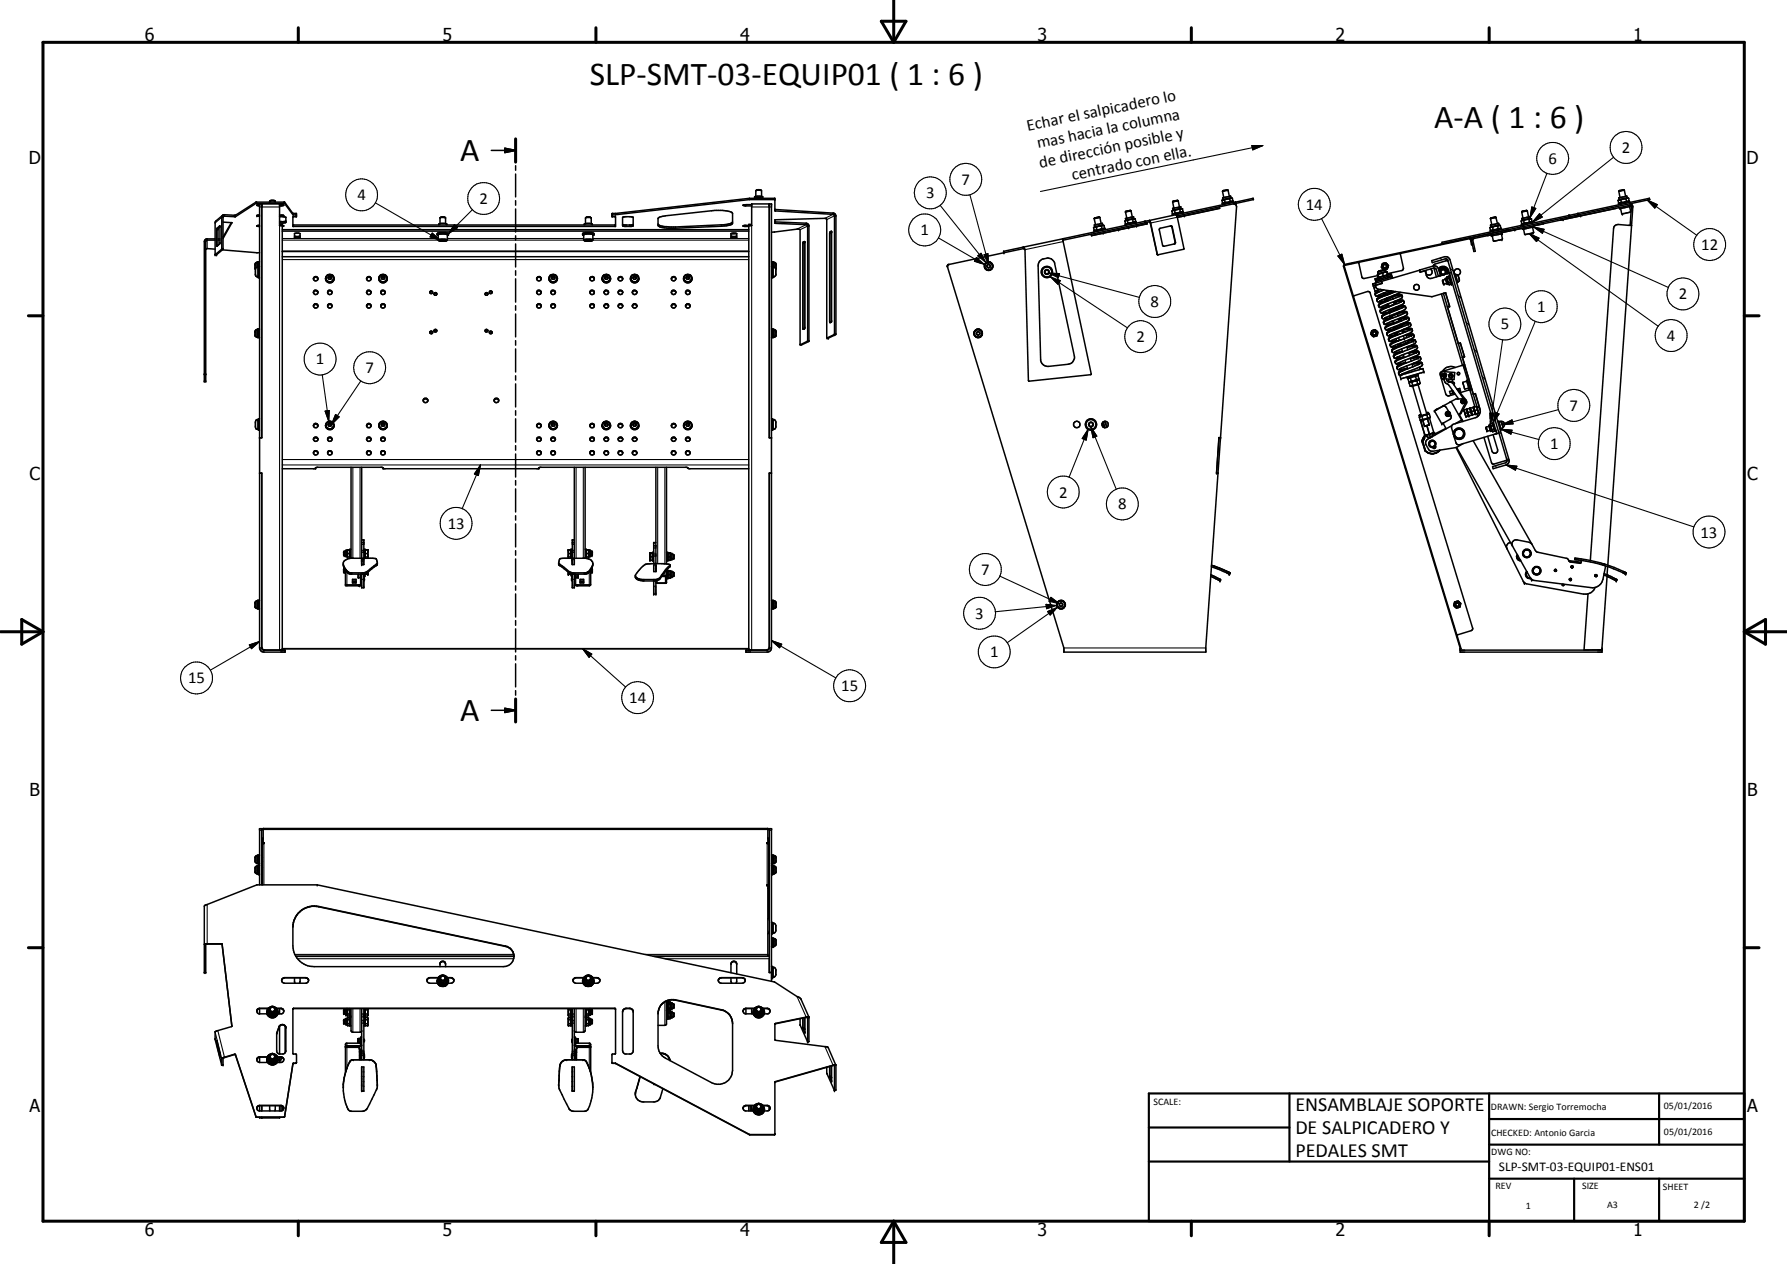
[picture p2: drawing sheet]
<svg xmlns="http://www.w3.org/2000/svg" width="420mm" height="297mm" viewBox="0 0 420 297" stroke-linecap="round" stroke-linejoin="round" font-family="sans-serif">
<defs><g id="words">
<g font-size="7.9">
<text x="138.7" y="19.9">SLP-SMT-03-EQUIP01 ( 1 : 6 )</text>
<text x="337.2" y="30.2">A-A ( 1 : 6 )</text>
<text x="108.2" y="37.9">A</text>
<text x="108.2" y="169.5">A</text>
</g>
<g font-size="4.7">
<text x="304.6" y="261.1">ENSAMBLAJE SOPORTE</text>
<text x="304.6" y="266.5">DE SALPICADERO Y</text>
<text x="304.6" y="271.9">PEDALES SMT</text>
</g>
<g font-size="4.2">
<text x="34" y="9.6">6</text>
<text x="104" y="9.6">5</text>
<text x="174" y="9.6">4</text>
<text x="244" y="9.6">3</text>
<text x="314" y="9.6">2</text>
<text x="384" y="9.6">1</text>
<text x="6.8" y="38.7">D</text>
<text x="410.6" y="38.7">D</text>
<text x="7" y="112.9">C</text>
<text x="410.8" y="112.9">C</text>
<text x="7" y="187.1">B</text>
<text x="410.8" y="187.1">B</text>
<text x="7" y="261.4">A</text>
<text x="410.8" y="261.4">A</text>
<text x="34" y="290.4">6</text>
<text x="104" y="290.4">5</text>
<text x="174" y="290.4">4</text>
<text x="244" y="290.4">3</text>
<text x="314" y="290.4">2</text>
<text x="384" y="290.4">1</text>
</g>
<g font-size="3.9">
<text x="241.7" y="30.8" transform="rotate(-12 241.7 30.8)">Echar el salpicadero lo</text>
<text x="244.1" y="34.9" transform="rotate(-12 244.1 34.9)">mas hacia la columna</text>
<text x="381.3" y="35.9">2</text>
<text x="244.5" y="39.4" transform="rotate(-12 244.5 39.4)">de dirección posible y</text>
<text x="364.1" y="38.5">6</text>
<text x="84.1" y="47.1">4</text>
<text x="112.8" y="47.9">2</text>
<text x="217.8" y="46.6">3</text>
<text x="226.1" y="43.4">7</text>
<text x="252.3" y="42.4" transform="rotate(-12 252.3 42.4)">centrado con ella.</text>
<text x="307" y="49.3">14</text>
<text x="216.4" y="55.3">1</text>
<text x="400" y="58.8">12</text>
<text x="394.7" y="70.4">2</text>
<text x="270.5" y="72.1">8</text>
<text x="352.8" y="77.4">5</text>
<text x="361.4" y="73.4">1</text>
<text x="267.2" y="80.4">2</text>
<text x="391.9" y="80.1">4</text>
<text x="74.3" y="85.6">1</text>
<text x="85.9" y="87.7">7</text>
<text x="369.1" y="96.6">7</text>
<text x="364.4" y="105.5">1</text>
<text x="249" y="116.9">2</text>
<text x="262.9" y="119.7">8</text>
<text x="105.3" y="124.3">13</text>
<text x="399.8" y="126.3">13</text>
<text x="230.7" y="135.1">7</text>
<text x="229.3" y="145.4">3</text>
<text x="232.8" y="154.5">1</text>
<text x="44.3" y="160.6">15</text>
<text x="147.9" y="165.2">14</text>
<text x="197.8" y="162.4">15</text>
</g>
<text font-size="3.1" x="352.4" y="275.1">SLP-SMT-03-EQUIP01-ENS01</text>
<g font-size="2.4">
<text x="271.2" y="259.7">SCALE:</text>
<text x="350.6" y="260.8">DRAWN: Sergio Torremocha</text>
<text x="391.2" y="260.6">05/01/2016</text>
<text x="350.6" y="267">CHECKED: Antonio Garcia</text>
<text x="391.2" y="266.7">05/01/2016</text>
<text x="350.6" y="271.4">DWG NO:</text>
<text x="351.6" y="279.3">REV</text>
<text x="372" y="279.4">SIZE</text>
<text x="391" y="279.6">SHEET</text>
<text x="358.7" y="284.1">1</text>
<text x="377.9" y="283.8">A3</text>
<text x="398.3" y="283.8">2 /2</text>
</g>
</g></defs>
<g fill="none" stroke="#000" stroke-width=".35">
<path d="M115.5 35.3h5.7M118.7 34.8l2.5 .5-2.5 .6zM121.2 32.6v5.5M121.2 38.9v1.1M50.6 56.1h-2.1l-.3 .2-.2 .5v32.8h.4v-32.8l.3-.4h1.9M50.6 58.5l-2-.1-.2 .3M51 53.7l.7-.6v4.1l-.7 .7zM51 57.9h.1M51.3 56.1h.4M51.3 56.4h.4M51.7 53.3l-.4 .6v3.8M52.1 51.1h.3"/>
<path d="M52.3 58.7l8.7 .7M52.4 50.6l-1.8 1.6v7.7M52.4 52.2l2.1 .1-2.1 3.7M52.4 51.1v7.5l-1.5 1.3h-.3M52.8 50.5l2.6 .1 4.8-3.1h6.7l2 2.7h.8v.7l-.8 .1M52.8 50.5h-.4l-.3 .4v7.5l-1.5 1.5M52.8 50.5v.2M54.4 52.3l-2 3.4M60.4 53.1h.1M60.4 48.2l.6 .2M60.4 53.1l.6 .1M60.4 48.2h.1"/>
<path d="M61 53l-.6 .1M61 48.1l-.6 .1M61 50.5l-.6 .2 .6 .1M61.5 47.9v55h-.5M63.4 47.3l.4-.2h.7l.2 .2M63.4 47.3l.4-.1 .9 .1M63.4 47.3v.2M64.7 47.3v.2M65.7 53l.7-.3v100h-4.2l-.4-.1-.2-.3M65.7 50.9l1.5 .2v1.2l-1.5 .1M65.7 48.1l1 .1-1 .2M65.7 50.5l1 .2-1 .1"/>
<path d="M66.4 53.2l.3-.1v-.1h-1v-5.1h-4.7v104.4M66.4 59.1h109.7M66.4 54.3h109.7M66.4 54h109.7M67.2 51.9l-.7 .2-.8-.1M68.9 52.9h75.8M68.9 51h.1M69.2 54.9h1.3l.1 .9-1.3 .1zM69.7 50.5h-.8l-2-2.7h-6.7l-4.8 3.1-2.7-.1-.3 .3M70.5 55.8h.1M70.6 55.5h-1.4M102.8 55.2l.9-.3 1.7 .3"/>
<path d="M102.8 55.2v-.3l.2-.2h1.8l.6 .2v.3l-.2 .1M102.8 55.2l.2 .1M103.1 55.1l-.1 .1M103.1 55.1l.8-.2 1.3 .2v1.3l-.7 .3-1.3-.1-.2-.2zM103.2 52.9v-.2l.6-.2 1 .1 .3 .1v.2M103.5 51.2v1.4M103.8 56.6h.6M103.8 56.4h.6M103.8 56.4l-.3 .1 .3 .1M103.8 56.4v.2M104.4 56.4l.3 .1-.3 .1M104.4 56.4v.2"/>
<path d="M104.6 51.1l-1.1 .1M104.6 51.1l.1 .1M104.6 51.1l-.6-.1-.5 .2M104.6 51.1l.2 .1M104.7 51.2h.1M104.8 51.2v1.4M121.2 40.9v5.4M121.2 47.2v1M121.2 49.1v5.4M121.2 55.4v1M121.2 57.3v5.4M137 55.2v-.3l.2-.2h1.8l.6 .2v.3l-.2 .1"/>
<path d="M137 55.2l.2 .1M137.3 55.1l.8-.2 1.5 .2M137.3 55.1l-.1 .1M137.4 52.9v-.2l.6-.2 1.1 .1 .2 .1v.2M137.7 51.2v1.4M137.7 51.2h.1M137.9 51.1h.9M137.9 51.1l-.2 .1M138 56.6h.6M138 56.4l-.3 .1 .3 .1M138 56.4h.6M138 56.4v.2"/>
<path d="M138.6 56.4l.3 .1-.3 .1M138.6 56.4v.2M138.8 51.1l.2 .1M139 51.2v1.4M139.2 55l.2 .1v1.3l-.7 .3-1.1-.1-.4-.2v-1.2M139.2 55l-1.3-.1-.9 .3M146.4 52.7l.4 .2 2.1-.2M146.4 51.1l.6-.2 1.9 .2v2l-.4 .1-2.1-.1zM154.8 51.2l1.7-.5 11.2-1.2h2.9a2.16 2.16 0 0 1 1.6 .6v2.4a3.6 3.6 0 0 1-2.6 .7l-10.8 .4h-2.5a1.6 1.6 0 0 1-1.6-.6zM171.9 54.9h1.3v.9l-1.2 .1zM171.9 55.5l.4 .1 .9-.1M172.2 52.2a3.5 3.5 0 0 1-2.6 .6l-10.8 .5h-2.1a2.12 2.12 0 0 1-2-.7"/>
<path d="M173.2 54.9l-1.3 .1M176.1 53.2l-1.4-.1 2-.1v-5.1h4.7v104.4M176.7 53l-.6-.3v100h4.1l.7-.4h.5M176.7 48.1l-2 .1 .5 .2h1.5M177.4 46.6v-.4l.6-.1 1.2 .1 .2 .4M177.7 46.1v-1.3l.4-.2h.7l.3 .2v1.3M177.7 44.8h1.3M177.8 46.6h1.3M177.8 46.5l-.3 .1M177.8 46.6h-.1M178 46.5h.7M179.1 46.6h.1"/>
<path d="M180.9 47.9v55h.5M182.2 49.5v-2.9h-6l-32.3 3.6v.7l.8 .1v2.2h-75.8v-2.2M182.2 49.2l13.7 .9M182.2 49.5l13.7 .9M182.2 51.7v.8h.2l7.2 .3M182.2 46.9h-6l-32.3 3.6M182.2 51.6v.1M182.2 49.5l.1 .1M182.2 51.6l11.8-.3 .3 .2 .2 27.9M182.3 52.2l7.3 .3M189.1 56.8h.1M189.1 56.8l-.3 .1v.4v20.1"/>
<path d="M189.2 56.8l.1 .1M189.3 56.9v20.1l-.4 .4M189.3 56.9l-.3 .4 .1 20M189.6 52.5l.3 .1 .3 .4v27.2l-1.7 .8h-.4v-27l-.5-.2-6.2 .8M189.6 52.8l.3 .2v27.2l-1.7 .8M189.6 52.5v.3M189.9 53.1h.3M195.1 54.5l.4-.1v21.2l-.3 .2-.1-.2zM195.5 54.4h.1M195.5 54.5l-.1 .2v21M195.9 50.1l.5 .3 .1 .4M195.9 50.1v.3"/>
<path d="M195.9 50.4l.3 .3M196.2 50.7v27.8l-1.7 .9M196.2 50.7l.3 .1M196.5 50.8v27.7l-1.7 1-.3-.1M240.6 58.1l-4.6 1v.3M240.6 58.1h.1M240.6 58.1l.1 .3M240.6 58.1l.4 .6M240.7 58.4l.3 .3M240.7 58.4l-17.5 3.7M249.8 56.1l.1 .3M249.8 56.1l-9.2 2"/>
<path d="M249.9 56.4l6.7 31.5-.2 .2-14.5 1.5-.9-30.9M256.6 55l.1 .4M256.6 55.4h.1M257.1 53.5l.1 .6M257.2 51.4l.4 1.4M257.2 54.1l.4 .1M257.4 53.3l-.3 .2M257.5 52.8l-.2 .1 .1 .4M257.8 53.4l-.7 .1M257.8 53.4l.1 .6M257.9 54l-.7 .1M258.1 55v.1"/>
<path d="M258.6 51.1l-.2-.1-1.2 .4M258.6 51.1l-1.4 .3M258.6 51.1l.3 1.5M258.9 52.6l-1.4 .2M258.9 52.6l.3-.1 .1 .4M259 53.1l-1.2 .3M259 53.1l.1 .6M259.1 53.7l-1.2 .3M259.3 52.9l-1.9 .4M259.3 52.9l.3 .1M259.6 53l-.6 .1M259.6 53l.1 .6"/>
<path d="M259.7 53.6l-.6 .1M259.7 53.6l-.2 .2M259.8 53.7h.1M259.8 53.7l-2.6 .6v.2M259.8 53.7l.1 .3M263.1 54h.1M264.5 52l.1 .5M264.6 49.8l.4 1.5M264.6 52.5l.3 .1M264.7 51.7l-.2 .3M265.1 52.5h.1M265.1 52.5h-.5"/>
<path d="M265.1 51.9l-.6 .1M265.1 51.9l.1 .5M265.2 52.4l-.1 .1M265.9 49.5h-.7l-.5 .2-.1 .1M265.9 49.5l-1.3 .3M265.9 49.5l.3 1.5M266.3 51.6l-1.2 .3M266.3 51.6l.1 .6M266.4 52.2l-1.2 .2M266.6 51.4l-1.9 .3M266.6 51.4l-.1-.5-.2 .1-1.7 .4 .1 .3M266.6 51.4h.3"/>
<path d="M266.7 53.2v.1M266.9 51.4l-.6 .2M266.9 51.4l.1 .6M267 52l-.6 .2M267 52l-.2 .2M267.2 52.5v-.3h-.5l-2.1 .5v.3M269.7 52.6l-.1-.4 .1 .4-13 2.8M269.7 52.6l-13 2.8M269.7 52.6h.1M270.2 51.8l-20.4 4.3M270.2 51.8h.1M270.2 51.8l.1 .2"/>
<path d="M270.3 51.9l.2 .5M270.3 51.8v.1M270.5 52.4l-.2-.3-20.4 4.3M270.5 52.4h.1M270.5 52.4l1.6 7.3M272.1 59.7v.2M272.1 59.7v.1M272.1 59.8l.1 .1M275.2 53.1l.3 .3 .8 3.6-.2 .3-2.6 .5-.9-3.8 .2-.4 2.7-.5 .9 3.8-.1 .3-.3 .2M275.5 49.6l.2 .6M275.7 50.2l.3 .1M275.7 47.5l.3 1.4"/>
<path d="M275.8 47.4l-.1 .1M275.8 49.4l-.3 .2M276 50.3h-.3v.3M276.2 49.5l-.7 .1M276.2 49.5l.1 .5M276.3 50l-.6 .2M276.5 50.5l.3 .6M276.5 50.5l-6.3 1.3M276.8 51.1l1.5 7.4-6.2 1.4M277 47.2h-.7l-.6 .3M277 47.2l-1.3 .3M277 47.2l.3 1.4"/>
<path d="M277.4 49.2l-1.2 .3M277.4 49.2l.1 .6M277.5 49.8l-.6 .2h-.6M277.7 49l-.1-.4-1.8 .3-.1 .1 .1 .4M277.7 49l-1.9 .4M277.7 49l.3 .1M277.8 50.8v.1M278 49.1l-.6 .1M278 49.1l.1 .6M278.1 49.7l-.6 .1M278.1 49.7l-.2 .2M278.3 50.1l-.2-.3-2.1 .5"/>
<path d="M286.7 48.6l.1 .4M286.7 48.9h.1M286.8 49l-10 2.1M287.3 47.1l.1 .6M287.3 47.9h.1M287.3 47.9l.1 .2M287.4 45l.3 1.4M287.4 47.7l.3 .1M287.6 46.9l-.3 .2M287.9 47l-.6 .1M287.9 47l.1 .5M288 47.5l-.3 .3-.3-.1"/>
<path d="M288 47.5h.7M288.7 44.7l-.1-.1-1 .2-.2 .2M288.7 44.7l-1.3 .3M288.7 44.7l.3 1.4M288.8 47.5l1.2-.2v.3M289.1 46.7l-1.2 .3M289.1 46.7l.2 .6M289.3 47.3l-1.9 .6M289.4 46.5l-.1-.4-1.8 .4 .1 .4M289.4 46.5l-1.8 .4M289.4 46.5l.4 .1M289.8 46.6l-.7 .1"/>
<path d="M289.8 46.6v.6M289.8 47.2l-.5 .1M289.8 47.2l-.2 .2M289.9 47.9l.7 .2 .1 .5-3.7 54.3M290.5 47.5l-14 3M290.5 47.5l4.1-.9 .1 .3-4.1 .9M290.5 47.5l.1 .3M290.6 47.8l-13.9 3M329.2 59.6l.8 3.4-.2 .4-3.5 .9M345.5 55.9l.3 .1 .3 1.5h-.1l-.4-1.4M345.6 56.1h.1M350.3 53.5l.1 .6"/>
<path d="M350.4 54.1l.3 .1M350.4 51.4l.4 1.4M350.6 53.3l-.3 .2M350.7 55.4v.1M350.9 53.4l-.6 .1M350.9 53.4l.2 .6M351.1 54l-.7 .1M351.7 51.1l-1.3 .3M351.7 51.1l-.1-.1-1.2 .4M351.7 51.1l.4 1.5M352.1 52.6l-1.6 .3 .1 .4M352.1 53.1l-1.2 .3"/>
<path d="M352.1 52.6l.3-.1 .1 .4M352.1 53.1l.1 .6M352.2 53.7l-1.1 .3M352.5 52.9l-1.9 .4M352.5 52.9l.3 .1M352.8 53l-.7 .1M352.8 53l.1 .6M352.9 53.6l-.7 .1M352.9 53.6l-.3 .2M353 54.9l-2.4 .6v-.3l-.8 .2M353 54.9l.3 1.2-.5 .3-1.7 .2-.3-1.2M353 54v-.3l-.9 .2-1.7 .4v.2"/>
<path d="M353.2 54.7v.2h-.2M356.3 54h.1M357.7 52l.1 .5M357.8 52.5l.3 .1M357.8 49.8l.3 1.5M357.9 51.7l-.2 .3M357.9 53.6l.1 .3 .2-.1M358.2 52.9l-19.2 4 .1 .4M358.2 52.9v.3M358.2 53.2l-42.1 8.9-.2 .4 27.5 89.9h.1l-27.5-89.9 29.6-6.4M358.3 51.9l-.6 .1M358.3 51.9l.1 .5"/>
<path d="M358.4 52.4l-.6 .1M359.1 49.5l-1.3 .3M359.1 49.5h.1M359.1 49.5l-.9 .1-.4 .2M359.1 49.5l.3 1.5M359.5 51.6l-1.2 .3M359.5 51.6l.1 .6M359.6 52.2l-1.2 .2M359.7 50.9h.1M359.7 50.9l-1.9 .5 .1 .3M359.7 50.9l.1 .5M359.8 51.4l-1.9 .3"/>
<path d="M359.8 51.4h.3M360.1 51.4l-.6 .2M360.1 51.4l.1 .6M360.2 52l-.6 .2M360.2 52l-.3 .2M360.3 53.4l.3 1.3-.5 .1-1.6 .3-.3-1.3M360.3 53.4l-2.1 .4M360.4 52.5l-.1-.3h-.4l-2.2 .5 .1 .3M360.5 53.3h.1M360.5 53.3l-.2 .1M362.9 52.6l-2.4 .5 .1 .2M367.4 51.6h.1"/>
<path d="M368.9 50.6h.1M368.9 50.6l.1 .3M369 50.9l-10.8 2.3M371 50.2l-12.8 2.7M371 50.2l16.8-3.6 .1 .3-16.8 3.6M371 50.2l.1 .3M371.1 50.5l-2.1 .4M379.9 49l-13.1 2.7M379.9 48.9v.1M380.4 47.1l.2 .6M380.5 47.9h.1M380.5 47.9l.1 .2"/>
<path d="M380.6 47.7l.3 .1M380.6 45l.3 1.4M380.7 46.9h.1M380.7 46.9l-.3 .2M381 49l.4 1.3 1.9-.4M381.1 47l-.7 .1M381.1 47l.1 .5M381.2 47.5h.6M381.2 47.5l-.3 .3-.3-.1M381.9 44.7l-.2-.1-1 .2-.1 .2M381.9 44.7l-1.3 .3M381.9 44.7l.3 1.4"/>
<path d="M382 47.5l1.1-.2 .1 .3M382.3 46.7l-1.2 .3M382.3 46.7l.1 .6M382.4 47.3l-1.8 .6M382.6 46.5l-1.9 .4M382.6 46.5l-.1-.4-1.9 .4 .1 .4M382.6 46.5l.3 .1M382.9 46.6l-.6 .1M382.9 46.6l.1 .6M383 47.2l-.6 .1M383 47.2l-.2 .2M383.1 47.9l.6 .2 .2 .5-5.9 84.2"/>
<path d="M383.1 48.6l-2.3 .5-.1-.3M383.1 48.6l.2 1.3M383.3 49.9h.1M383.3 53l.3-4.5-.4-.2-36.7 7.7-.2 .4 .6 2.7h-.4l-.5-2.6 .1-.6 8.5-1.9 .1 .3M383.4 48.3v.2l-.3 .1M383.6 53l-3.2-.3-.8 .4-.2 .6-5.5 78M60.5 61.7h-.2l-.3 .3 .1 1.2M60.5 77.5h-.2l-.3 .3v1.1l.5 .3M60.7 77.3h-.2v2h.5M60.7 61.6h-.2v1.2M60.8 77.3h.2M60.8 61.6h.2"/>
<path d="M60.8 61.6v3.7h.2M60.8 77.3v2M60.8 77.3l-.3 .1M60.8 61.6h-.3M60.8 62.7l-.5 .2-.2 .4v1.6l.7 .2M60.8 62.6h.2M66.4 60.3h109.7M73.7 72a.53 .53 0 0 1 .5-.6 .53 .53 0 0 1 .5 .6M73.7 71.9a.53 .53 0 0 0 .5 .5 .53 .53 0 0 0 .5-.4M73.7 65.6a.53 .53 0 0 1 .5-.6 .53 .53 0 0 1 .5 .6M73.7 65.5a.54 .54 0 0 0 .5 .5 .54 .54 0 0 0 .5-.4M73.7 68.7l.4-.4 .4 .1 .2 .3"/>
<path d="M73.7 71.8a.55 .55 0 0 1 .6-.3 .55 .55 0 0 1 .4 .5M73.7 65.4a.55 .55 0 0 1 .6-.3 .55 .55 0 0 1 .4 .5M76.5 65.4a1.02 1.02 0 0 0 .8 1 1.02 1.02 0 0 0 1.1-.4M77 68.7a.52 .52 0 0 1 .5-.4 .52 .52 0 0 1 .6 .4M77.2 65.3l.2 .3h.4l.1-.3M77.4 64.9v.1M77.4 64.9l-.2 .4M77.4 64.9h.4M77.4 65h.4M77.4 65l-.2 .3M77.8 64.9v.1M77.8 64.9l.1 .4"/>
<path d="M77.8 65l.1 .3M78 71.8a.53 .53 0 0 0-.5-.3 .53 .53 0 0 0-.5 .5M78.1 71.8v.2M78.5 65.8l-.1 .2M78.6 65.5l-.1 .2M86.2 72a.54 .54 0 0 1 .5-.5 .54 .54 0 0 1 .5 .5M86.2 65.6a.54 .54 0 0 1 .5-.5 .54 .54 0 0 1 .5 .5M86.2 68.7a.54 .54 0 0 1 .5-.4 .54 .54 0 0 1 .5 .4M89.1 65.5l.1 .5M89.5 72a.54 .54 0 0 1 .6-.5 .54 .54 0 0 1 .5 .5M89.5 68.7l.4-.4 .4 .1 .3 .3M89.9 64.9v.1"/>
<path d="M89.9 64.9h.3M89.9 65h.3M89.9 64.9l-.2 .4M89.9 65l-.2 .3M90.2 64.9v.1M90.2 64.9l.3 .4-.3 .3h-.3l-.2-.3M90.2 65l.2 .3M91 65.8l-.1 .2a1.02 1.02 0 0 1-1.7 0M91 65.5v.2M101 78.2l.2-.2h.3l.2 .2M101.1 68.6l.3-.2 .3 .2M101.1 68.6a.33 .33 0 0 0 .3 .4 .33 .33 0 0 0 .3-.4"/>
<path d="M101.1 78a.33 .33 0 0 1 .6-.1 .33 .33 0 0 1-.3 .5h-.2zM101.1 68.6l.2-.1 .4 .1M101.1 68.6l-.1 .1M102.1 77.6a.34 .34 0 0 1 .5-.1 .34 .34 0 0 1 0 .5 .34 .34 0 0 1-.5-.1zM102.1 77.8l.2-.2 .4 .2M102.1 69.2l.2-.3 .4 .3M102.2 68.8a.34 .34 0 0 1 .5 .1 .34 .34 0 0 1-.1 .5l-.5-.2zM114.1 77.8l.2-.2 .4 .2M114.1 69.2l.2-.3 .4 .3M114.2 68.8l.4 .1 .1 .2-.2 .3-.3-.1zM115.1 78.2l.1-.2h.4l.1 .2M115.1 68.7l.2-.3h.3l.1 .3"/>
<path d="M115.1 68.7l.2 .3 .4-.3M115.1 68.6l.4-.1 .2 .2M121.2 63.6v1.1M121.2 65.5v5.5M121.2 71.8v1.1M121.2 73.8v5.4M126.2 72a.54 .54 0 0 1 .5-.5 .54 .54 0 0 1 .5 .5M126.2 65.6a.54 .54 0 0 1 .5-.5 .54 .54 0 0 1 .5 .5M126.2 68.7l.4-.4 .3 .1 .3 .3M129.1 65.5a.99 .99 0 0 0 .7 .9 .99 .99 0 0 0 1.1-.4M129.2 66a.98 .98 0 0 1 .8-1.5 .98 .98 0 0 1 .9 1.5M129.2 66a1.02 1.02 0 0 0 1.7 0"/>
<path d="M129.5 68.7l.5-.4 .3 .1 .3 .3M129.5 72a.53 .53 0 0 1 .6-.6 .53 .53 0 0 1 .5 .6M129.5 71.9a.53 .53 0 0 0 .5 .5 .53 .53 0 0 0 .6-.4M129.6 71.8a.56 .56 0 0 1 .5-.3 .56 .56 0 0 1 .5 .5M129.9 64.9v.1M129.9 64.9l-.2 .4 .2 .3h.3l.3-.3-.3-.4M129.9 64.9h.3M129.9 65h.3M129.9 65l-.2 .3M130.2 64.9v.1M130.2 65l.2 .3M131.1 65.5l-.2 .5"/>
<path d="M138.7 72a.52 .52 0 0 1 .5-.5 .52 .52 0 0 1 .5 .5M138.7 65.6a.52 .52 0 0 1 .5-.5 .52 .52 0 0 1 .5 .5M138.7 68.7a.52 .52 0 0 1 .5-.4 .52 .52 0 0 1 .5 .4M141.6 65.5v.3M142 72a.53 .53 0 0 1 .5-.6 .53 .53 0 0 1 .6 .6M142 71.9a.53 .53 0 0 0 .5 .5 .53 .53 0 0 0 .6-.4M142 68.7l.4-.4 .4 .1 .3 .3M142.1 71.8a.55 .55 0 0 1 .5-.3 .55 .55 0 0 1 .5 .5M142.4 64.9v.1M142.4 64.9l-.3 .4 .3 .3h.3l.2-.3-.2-.4M142.4 64.9h.3M142.4 65h.3"/>
<path d="M142.4 65l-.2 .3M142.7 64.9v.1M142.7 65l.2 .3M143.5 65.5a1 1 0 0 1-1.5 .8 1 1 0 0 1 0-1.7 1 1 0 0 1 1.5 .7 1 1 0 0 1-.6 1.1 1 1 0 0 1-1.2-.4M145.4 72a.54 .54 0 0 1 .5-.5 .54 .54 0 0 1 .5 .5M145.4 65.6a.54 .54 0 0 1 .5-.5 .54 .54 0 0 1 .5 .5M145.4 68.7l.4-.4 .3 .1 .3 .3M148.2 65.5a.98 .98 0 0 0 1 .9 .98 .98 0 0 0 1-.9M148.7 72a.57 .57 0 0 1 .5-.5 .57 .57 0 0 1 .6 .5M148.7 68.7l.4-.4 .4 .1 .3 .3M149 64.9v.1M149 64.9l-.2 .4 .2 .3h.4l.2-.3-.2-.4"/>
<path d="M149 64.9h.4M149 65l-.1 .3M149.4 64.9l-.4 .1M149.5 65.2l.1 .1M157.9 71.8l.4-.3 .6 .3M157.9 65.4a.48 .48 0 0 1 .6-.4 .48 .48 0 0 1 .3 .6 .48 .48 0 0 1-.5 .4l-.4-.2-.1-.3M158.8 65.3l-.4-.3-.3 .1-.3 .5M158.9 68.6l-.2-.2-.4-.1-.5 .4M158.9 71.8a.54 .54 0 0 0-.6-.4 .54 .54 0 0 0-.5 .6M158.9 71.8a.53 .53 0 0 1-.5 .6 .53 .53 0 0 1-.6-.5M160.7 65.5a1.01 1.01 0 0 0 .9 .9 1.01 1.01 0 0 0 1-.6M161.2 72a.54 .54 0 0 1 .5-.5 .54 .54 0 0 1 .6 .5"/>
<path d="M161.5 64.9v.1M161.5 64.9l-.2 .4 .2 .3h.4l.2-.3M161.5 64.9h.4M161.5 65h.4M161.5 65l-.1 .3M161.9 64.9v.1M161.9 64.9l.2 .4M161.9 65l.2 .3M162.2 68.6l-.6-.3-.4 .4M162.7 65.5v.2M181.4 77.3h.5v2h-.5M181.4 61.6h.5v1.2"/>
<path d="M181.4 62.6h.2M181.6 61.6v3.7h-.2M181.6 77.3v2M181.6 62.7l.5 .2 .3 .4v1.4l-.4 .4h-.4M181.9 61.7h.3l.2 .3v1.2M181.9 77.5h.3l.2 .3v1.2l-.5 .2M188.8 77.4h.1M222.8 62.8l27.3 89.5v.9h33.4l2.9-42M223.2 62.1l-.3 .2-.1 .5M223.2 62.1l-.4 .1v.6M229.2 77.7l-.1 .2M229.3 77.7a.9 .9 0 0 0 0 1.3"/>
<path d="M229.3 79l.4 .3 .7-.1M229.6 77.4l.5-.1 .5 .3M229.6 77.4l-.4 .3M229.6 78.1l.4-.1 .3 .1v.4l-.3 .2-.4-.2zM229.8 77.4h.4M230.1 77.4v.1M230.2 77.4v.1M230.2 77.4l.2 .1M230.5 77.5l.5 .7M230.7 77.7a.98 .98 0 0 1-.3 1.6 .98 .98 0 0 1-1.4-.9M230.7 79l-.2 .2M231 78.5l-.2 .4"/>
<path d="M231.5 62.3a.99 .99 0 0 0 .9 1.2 .99 .99 0 0 0 1-1.1M231.5 62.6a.98 .98 0 0 0 .7 .9 .98 .98 0 0 0 1-.4M232.1 62.4l.3-.3 .4 .3v.3l-.4 .2-.3-.2zM232.6 61.6v.1M232.7 61.6a.97 .97 0 0 1 .6 1.4M232.7 61.6v.1M232.7 61.6h-.6l-.4 .3M233 61.7a.97 .97 0 0 0-1.5 .7M233.1 61.8l.1 .2M233.3 62.1l.1 .2M244.4 61.4a2.15 2.15 0 0 1 3.5 .3l4.7 21.9a1.69 1.69 0 0 1-1.4 2l-4.7 .5a1.68 1.68 0 0 1-1.8-1.6l-.6-22zM245.7 63.7l.5-.3 .3 .3v.5l-.3 .2-.5-.2z"/>
<path d="M318.2 69.5l3.4-1 .5 .2 24.1 78.9-.1 .4-.2 .2-3.4 1M318.2 69.5v.1M319.4 61.6l.9 3.7 .4 .1 3.2-.6M322.4 78.1a.76 .76 0 0 0 .5 .9 .76 .76 0 0 0 .9-.4M322.6 77.8l.8-.2 .6 .5-.2 .8-.9 .3-.3-.3a.77 .77 0 0 1 0-1.1zM322.7 78v.1M323 77.9h-.1M323 67.6l.3 .8 1.3-.4M323 67.6h.1M323.1 77.9h.4a.52 .52 0 0 1 .1 .7 .52 .52 0 0 1-.7 .2l-.2-.3v-.4M323.2 66.6l-.5 .1 .2 .5 .5-.1M323.2 66.6l.2 .5"/>
<path d="M323.3 77.9h-.4l-.2 .2M323.3 65.5l3.8-1.1 .1 .3-3.7 1.1zM323.4 69.2v.3l.3 .1 1.6-.2M323.4 67.1l.1 .4M323.4 77.9l.2 .3M323.5 67.5l-.4 .1M323.5 67.5l.5 .4 12.6 1.8 3.3-.9M323.7 77.8a.77 .77 0 0 0-1.3 .3M323.7 77.9l.2 .5M323.8 70.5v.2a1.56 1.56 0 0 0 1.6 .1l.4-.1-1.5 .7-.2 .5M323.8 70.2v.1M323.9 64.5v.1"/>
<path d="M323.9 64.6h.1M323.9 64.6l.1 .6M323.9 63.9v.1M323.9 64l.1 .4M323.9 68.2l.2 .5M324 65.2h.1M324 68.5a.63 .63 0 0 0-.6 .8M324 64.6l.1 .6M324 64.4l.1 .8M324.1 71.9a.78 .78 0 0 0 1.2 .3l1.3-.2M324.1 65.2h.2M324.2 71.5h.1"/>
<path d="M324.3 71.7l-.2 .2M324.3 71.6v.1M324.4 65.9h.1M324.4 65.5l-.1 .2 .1 .2M324.4 65.9l-.9 .3 .1 .3M324.7 72.1h.1M324.8 72.1h.1M324.8 66.1l-1.6 .5M324.8 66.1l.1 .5-1.5 .5M324.8 66.1l.2 .5-1.6 .5M325.1 64.2l-1.1 .4M325.1 64.2l.1 .6"/>
<path d="M325.1 69l.1 .1 .5-.1M325.1 62.5l.1 .2M325.2 62.7a.5 .5 0 0 1 .4-.6 .5 .5 0 0 1 .5 .6M325.2 62.7l.1 .3M325.2 62.7l.2 .3M325.2 73.4h.1M325.2 64.8l-1.2 .4M325.3 69.5l-.8 .3a.76 .76 0 0 0-.7 .7M325.3 69.5v.1M325.3 63.4l-1.2 .3 .1 .2M325.3 63.4l.1 .1M325.3 75.9l.1 .2a2.52 2.52 0 0 0 2-.1"/>
<path d="M325.4 69.3l-.1 .2M325.4 68.1l-1.9 .9-.1 .2M325.4 68.8v.3M325.7 63.3a.75 .75 0 0 1-.8-.9 .75 .75 0 0 1 1.2-.4 .75 .75 0 0 1-.3 1.3l-.4 .1M325.7 68.7v.4M325.7 77.3a.71 .71 0 0 0 1.1 .2l.8-.1M325.8 63.3a.7 .7 0 0 0 .4-1.2l-.3-.3-.9 .1-.2 .9 .5 .6M325.9 63.8l-.2-.4-1.8 .5M325.9 63.8l-1.9 .6M325.9 63.8h.1M325.9 71.7h.6M325.9 71.6v.1"/>
<path d="M326 76.1h.1M326 63.8l.1 .1M326 70.1a.39 .39 0 0 0-.3 .2 .39 .39 0 0 0 0 .4h.5M326 70.1h.1M326.1 62.7l-.3 .3h-.5M326.1 62.7l-.2 .3h-.4M326.1 63.9l-1 .3M326.1 63.9l.1 .6M326.1 70.4l.1 .4M326.1 63.9l.1 .7M326.2 65l.2 .2-.1 .1M326.2 64.5v.1"/>
<path d="M326.2 64.5l-1 .3M326.3 64.6l-.2 .1M326.3 72l-.9 .4a.87 .87 0 0 0-.8 .9M326.3 77.4h.1M326.3 71.4l-1.5 .7M326.3 71.4l-.1 .1M326.4 71.4l.2 .7M326.4 73.4l-.3 .2a1.34 1.34 0 0 0-1.2 .9v.1M326.4 73.5l.1 .1M326.4 73.4v.1M326.4 69.9l-.4 .2M326.5 73.3h.1"/>
<path d="M326.5 73.3l-.1 .1M326.5 71.4h-.2M326.5 79.5v.4M326.5 79.5h.1M326.6 72.1l-.2 .1M326.7 68.3l-2.8 1.2M326.8 72.7l.1 .3M326.8 74.6h.1M326.8 73.4v.1M326.8 73.5h-.1M326.8 73.4l-1.5 .7-.4 .3v.3l.3 .2 1.8-.2M326.8 72.7l-1.6 .7"/>
<path d="M326.8 74.6h.2M326.9 74.2l-.2 .1 .1 .3M326.9 68.3l.1 .2M327 73.4h.1M327 74.6h.4zM327.1 68.9v.1M327.1 74.7l-1.1 .4a.71 .71 0 0 0-.7 .8M327.1 75.6h.5M327.2 68.4l-1.8 .9M327.3 74.3l.1 .4M327.4 69.8l.1 .5M327.4 69.8l-1.5 .8"/>
<path d="M327.4 65.4l-.1-.4-2.9 .9M327.5 76l-.9 .4a.8 .8 0 0 0-.9 .9M327.6 68.5l-1.5 .8M327.6 77.4h.1M327.6 75.4l.2 .5-.4 .1M327.6 77.4l-.3 .2a1.06 1.06 0 0 0-1.2 1.1l.2 .2 1.6-.2M327.7 77.5h.1M327.7 70.9l.1 .6M327.7 70.2h-.3M327.7 70.9l-1.4 .5M327.7 71.2h.6l.1 .2M327.8 69.4l-.1 .2-.3 .2"/>
<path d="M327.9 78.2v.3h.6M327.9 78.8l-1.4 .7M327.9 77.4h.1M328 76.7l.1 .2M328 71.4l-1.4 .7M328 78.9l-.9 .4-.6 .5a.68 .68 0 0 0 1.1 .4l.8-.1-1.1 .5a.45 .45 0 0 0-.4 .6M328.1 71.3l-.1 .1M328.1 72.3v.1M328.1 71.3h.1M328.1 78.9h.1M328.2 77.3v.1M328.2 68.5l-3.6 1.4-.8 .6"/>
<path d="M328.2 72.8v.1M328.2 79.6l-1.1 .5M328.2 78.7h-.3M328.2 79.6l.2 .5M328.2 78.7l-.3 .1M328.2 72.8l-1.4 .6M328.2 78.7v.1M328.4 72.3l-1.9 1M328.5 78.2l.1 .5M328.5 73.7l.2 .6M328.5 73.7l-1.5 .8M328.5 78.6l-.3 .1"/>
<path d="M328.6 72.3l.1 .1-.5 .4M328.6 73.7h-.1M328.8 79.3l.2 .6M328.8 74.9l.2 .5M328.8 79.3l-.6 .3M328.9 75.1h.6v.3M328.9 73.5l-.3 .2M329 73.4l1.6-.2 .3 .3M329 73.4l-.1 .1M329 73.4h.1M329 79.9l-.3 .2h-.3M329 74.1h-.4"/>
<path d="M329.1 69.6l-4.8 2M329.1 75.3l-1.8 .9M329.1 69.6h.1M329.1 74.8l1.4-.3a.52 .52 0 0 1 .7 .3M329.1 75.3h.1M329.2 76.2l.1 .1M329.3 68.7l-5 2.1M329.3 75.2l-.2 .1M329.3 78.4l-1.2 .5M329.3 76.3l-.7 .4a.98 .98 0 0 0-1 .8l.2 .1M329.3 78.4l-1.3 .5M329.3 79.9h-.3"/>
<path d="M329.4 76.7l-1.5 .7M329.4 76.7v.2M329.4 76.9l-2 .8a1.64 1.64 0 0 0-1.3 .9M329.4 69.2l.3 .3-.1 .5-1.9 .9M329.5 70.7h.1M329.5 69.3l-1.7 .1M329.5 76.2l-.2 .1M329.5 70.9h.1M329.6 70.9l-4.1 1.6a1.17 1.17 0 0 0-.9 .9l.3 .2 1.5-.2M329.6 77.6l.2 .6M329.6 76.1h.1M329.7 69.6h-.1a2.23 2.23 0 0 0-1.9 0"/>
<path d="M329.7 76.1l1.7-.2 .2 .3M329.7 76.1l.1 .2-.4 .4M329.8 78h.5M329.8 70.6l-1.9 .2M329.8 70.6h.1M329.8 72.3l-3 1.1M329.9 70.6l.2 .3M329.9 72v.1M329.9 72.2l-.1 .1M329.9 72.2h.1M330 78.9l.2 .7M330 77.4l1.8-.2 .2 .2"/>
<path d="M330 77.4l-1.8 1M330.1 70.9l-.7-.2-1.7 .3M330.1 70.9v.1a2.5 2.5 0 0 1-1.6 1.1l-1.7 .6M330.1 77.4h-.1M330.2 79.6l-2.3 .9a.93 .93 0 0 0-.9 .9l.4 .2 1.9-.4M330.2 78h.1M330.3 73.3l-.1 .1M330.3 73.5l-4.6 1.9-.4 .5M330.3 73.5h.1M330.5 78.7h.1M330.5 72.2a1.44 1.44 0 0 1-1.5 1.1l-3.5 1.5M330.5 72.2l-.3-.3h-.5l-1.4 .2 .3 .2"/>
<path d="M330.5 72.2l-.8-.1-1 .2M330.6 78.7l.2 .6M330.6 78.7l.9-.2a.62 .62 0 0 1 .9 .4M330.6 74.7l-1.7 .3M330.6 74.7l.6 .1M330.7 74.7h-.1M330.7 73.4h-.3l-1.7 .3M330.7 73.4h.1M330.7 74.8l-4.2 1.8-.6 .3-.2 .3M330.8 73.4l.1 .2a1.51 1.51 0 0 1-1.3 1l-3.7 1.5M331 76l.6 .2M331 76h.1"/>
<path d="M331 76l-1.2 .2M331.1 76.2l-1.7 .7M331.1 76.2h.1M331.2 74.8a.65 .65 0 0 1-.7 .9l-4.2 1.7M331.4 77.3h.1M331.5 77.5l-2.2 .9M331.6 76.2a.42 .42 0 0 1 .1 .4 .42 .42 0 0 1-.4 .2l-4.6 1.9M331.8 78.7l.6 .1M331.8 78.7h.1M331.8 78.7l-1.1 .2M331.9 78.8l-1.7 .8M332 77.4l-.5-.1-1.9 .4"/>
<path d="M332 77.4v.1M332 77.4a.87 .87 0 0 1-.9 1l-2.3 .9M332.4 78.8a.89 .89 0 0 1-.9 1l-1.1 .4M332.4 78.9h.1M333.8 63.5l.1 .5M333.8 63.5h.1M333.9 64l1.2-.4 .3 1.1a.96 .96 0 0 0 1.2 .7l3.7-1.1M336.3 63.2a.74 .74 0 0 1 .4 1 .74 .74 0 0 1-1.1 .4 .74 .74 0 0 1-.2-1.1M337 62.5h.4a.96 .96 0 0 1 .8 .7l.5 1.6M337 62.5l-12.2 3.6M337.1 63l.5 .2 .6 1.7M337.1 63l-3.2 .9"/>
<path d="M337.1 63l.6 2.1M338.2 63.2a1.34 1.34 0 0 1 1.6-.5 1.34 1.34 0 0 1 .8 1.5M338.2 64.9h.1M338.3 63.5l.4-.6h1.2l.7 1-.3 .4M338.4 63.7a.98 .98 0 0 1 1.3-.7 .98 .98 0 0 1 .5 1.4M338.6 64.6l.2 .2M338.7 63.8v.3l.4 .5h.4l.4-.5M338.7 64.8h.1M338.7 64.8l-.5 .1M338.7 64l.1 .4 .4 .2M338.7 63.6v.2M338.9 63.4l-.2 .4"/>
<path d="M338.9 69.1l5 16.8M339 63.3l-.2 .2M339.2 65.8l.3 1M339.2 65.8v.3l.3 .7M339.4 63.2l.5 .3 .1 .4M339.4 63.2l-.2 .1M339.4 63.2l.4 .2 .2 .6M339.4 63.2l-.4 .1M339.9 65.7l.3 .9M339.9 68.8l-.5 .2 3.5 11.8M339.9 68.8l.9 3.2M339.9 68.8h.1"/>
<path d="M339.9 65.7l-.7 .1M340 63.9l-.5 .7M340.1 65.3l-.3 .1 .1 .3M340.2 66.6l.1 .2h.3M340.2 66.6l-.7 .2M340.2 65.1l.4 1.7M340.2 65.3l.1 .2M340.2 65.1l-.1 .2M340.3 65.5l.3 1M340.4 61.2l-.3-.4h-.3l-3 .9-.2-.4 3-1 .7 .1 .6 .6 13.9 47a.98 .98 0 0 1-.7 1.3l-3 .9-.2-.6 3.2-.9 .2-.6M340.4 61.2l13.9 46.9M340.4 61.2l-3 .9-.4 .4"/>
<path d="M340.6 66.8l.2 .1M340.6 64.9l.1 .5M340.6 66.5l.2 .4M340.6 64.9l.2 .3M340.6 64.9l-.4 .2M340.7 65.4l.3 .9M340.7 65.4l-.4 .1M340.8 65.2l.4 1.5h.3M340.8 64.2l-.5 .1M340.8 64.2l11.1 37.7M340.8 72l-.5 .1 2.6 8.7M340.9 64.8l-.2 .1 .1 .3"/>
<path d="M341 66.3l.2 .5M341 66.3l-.4 .2M341.2 66.8l-.4 .1M341.2 66.5v.3M341.3 64.1l-.5 .1M341.9 64.5l.3 .1M342.1 64.5a.78 .78 0 0 1-.1-.9 .78 .78 0 0 1 .8-.4 .75 .75 0 0 1 .6 .7 .75 .75 0 0 1-.6 .7M342.2 64.5l.1 .1M342.2 64.6h.5M342.2 64.6l.5 1.7-.2 .2M342.7 64.6l.1 .2M342.8 64.9a1.14 1.14 0 0 1 .1 1.3l-.2 .1"/>
<path d="M342.8 64.8v.1M60.8 98.6l-.5 .1a2.2 2.2 0 0 0-.2 2l.7 .2M61 98.4h-.2v2.7h.2M73.7 100l.4 .5h.4l.2-.4M73.7 99.9l.6-.2 .4 .4M76.5 99.9a.99 .99 0 0 0 1.3 1.1 .99 .99 0 0 0 .5-1.7 .99 .99 0 0 0-1.7 .3 1 1 0 0 0 .4 1.1 1 1 0 0 0 1.2 0M76.7 99.9a.89 .89 0 0 0 .8 .9 .89 .89 0 0 0 .9-.9M76.7 99.9a.89 .89 0 0 1 .8-.9 .89 .89 0 0 1 .9 .9M76.7 99.9h.1M77.2 99.8l.2 .3h.4l.1-.3M77.4 99.5h.4M77.4 99.6h.4"/>
<path d="M77.4 99.5l-.2 .3M77.4 99.5v.1M77.4 99.6l-.2 .2M77.8 99.5l.1 .3M77.8 99.6l.1 .2M77.8 99.5v.1M78.4 99.9h.1M78.6 100l-.1 .2M89.1 100l.2 .6M89.9 99.5h.3M89.9 99.6h.3M89.9 99.5l-.2 .3"/>
<path d="M89.9 99.5v.1M89.9 99.6l-.2 .2M90.2 99.5l.3 .3-.3 .3h-.3l-.2-.3M90.2 99.6l.2 .2M90.2 99.5v.1M91 100a1 1 0 0 1-1.5 .8 1 1 0 0 1 0-1.7 1 1 0 0 1 1.5 .7 1 1 0 0 1-.5 1 1 1 0 0 1-1.1-.1M99.5 94.1a.57 .57 0 0 1 .6-.4 .57 .57 0 0 1 .5 .4M116.2 94.1a.57 .57 0 0 1 .5-.4 .57 .57 0 0 1 .6 .4M121.2 80.1v1M121.2 82v5.4M121.2 88.3v1M121.2 90.2v5.4"/>
<path d="M121.2 96.5v1.1M121.2 98.4v5.5M129.8 99a.99 .99 0 0 1 1.2 1.3 .99 .99 0 0 1-1.7 .3M129.8 99l-.6 .4a.94 .94 0 0 0 0 1.1M129.9 99.1a.87 .87 0 0 0-.7 .9 .87 .87 0 0 0 .9 .8 .87 .87 0 0 0 .8-.9M129.9 99.1l.8 .2 .2 .6M129.9 99.5l-.2 .3 .2 .3h.3l.3-.3-.3-.3M129.9 99.5h.3M129.9 99.6h.3M129.9 99.5v.1M129.9 99.6l-.2 .2M130.2 99.6l.2 .2"/>
<path d="M130.2 99.5v.1M130.9 99.9h.1M131.1 100l-.1 .2M142.4 99.5l-.3 .3 .3 .3h.3l.2-.3-.2-.3M142.4 99.5h.3M142.4 99.6h.3M142.4 99.5v.1M142.4 99.6l-.2 .2M142.7 99.6l.2 .2M142.7 99.5v.1M149 99.5l-.2 .3 .2 .3h.4l.2-.3-.2-.3M149 99.5h.4"/>
<path d="M149 99.6h.4M149 99.5v.1M149 99.6l-.1 .2M149.4 99.5v.1M149.4 99.6l.2 .2M150.1 99.9h.1M158.9 99.9l-.2-.2h-.4l-.5 .4M161.5 99.5l-.2 .3 .2 .3h.4l.2-.3M161.5 99.5h.4M161.5 99.6h.4M161.5 99.5v.1M161.5 99.6l-.1 .2"/>
<path d="M161.9 99.5l.2 .3M161.9 99.6l.2 .2M161.9 99.5v.1M162.7 100v.2M181.4 98.4h.2v2.7h-.2M181.6 98.6l.5 .1 .3 .4v1.4l-.3 .3-.5 .1M256.1 99.5l.4-.2 .4 .2v.5l-.4 .2-.4-.2zM259.1 99.6a.75 .75 0 0 1 .9-.6 .75 .75 0 0 1 .6 1 .75 .75 0 0 1-.9 .5M259.1 99.6l.2 .7M259.1 99.6l.3 .7M259.3 99.2l.4 1.3M259.6 99.1l.3 .3 .3 1"/>
<path d="M326.5 80v.1M328.1 85.3l.1 .1M328.4 80.1l.3 .1M328.5 86.5v.1M328.5 86.6v.1M328.6 80.9l.1 .3M328.7 81.2h.4M329 81.3l-1 .4a.67 .67 0 0 0-.7 .8M329.1 81.2h.1M329.1 88.2l5.4-1.6 .3 .8-5.4 1.6zM329.2 80.7l.1 .2M329.3 81.2h-.2"/>
<path d="M329.3 80.9l-.6 .3M329.3 81.2l.1 .2M329.4 82.6l-.8 .4a.83 .83 0 0 0-.9 .9M329.5 87.2h.1M329.6 82l.2 .7M329.6 87.2a.6 .6 0 0 0-.6 .3 .6 .6 0 0 0 0 .6l.2 .1M329.6 87.2h.1M329.7 87.9l.1 .2M329.8 83.9l-1.1 .6a.6 .6 0 0 0-.6 .8M330 83.4l.1 .6M330.2 85.3l-.7 .3a1.04 1.04 0 0 0-1 .8v.1M330.4 80.2l-2.9 1.2"/>
<path d="M330.4 80.2l.1 .4M330.4 84.7l.1 .6M330.5 80.6l-.6 .3h-.6M330.5 85.2l-1 .2a1.15 1.15 0 0 1-1.4-.1M330.6 80.8v.1M330.6 86.6l-.9 .4a.83 .83 0 0 0-.8 .8M330.7 86l.3 .7M330.7 81.5l-2.8 1.2M330.8 81.5l.2 .7M330.9 86.5l-1.7 .4h-.5l-.2-.2M331 80l.1 .4-.2 .3-1.6 .5M331 82.2l-2 .8a1.48 1.48 0 0 0-1.3 .9 .83 .83 0 0 0 1.2 .2l1.2-.2"/>
<path d="M331 80.1l1.5-.3 .3 .3M331 89l.2 .7M331 80.5l-.5 .1M331.2 82.8l.2 .8M331.2 83l2.2-.3a.57 .57 0 0 1 .1 .7 .57 .57 0 0 1-.6 .3l-4.2 1.7M331.2 89.7l.3 .1M331.2 88.7l-.2 .3M331.3 90l.2 .7M331.4 83.6l-2.8 1-.5 .6M331.5 89.8h.4M331.5 89.8l-.2 .2M331.6 84.2l.2 .7"/>
<path d="M331.6 84.3l1.7-.3h.5l.2 .2a1.81 1.81 0 0 1-1.6 1.1M331.6 88.8l-.6 .2M331.6 88.8l.2 .7M331.8 89.5l-.6 .2M331.9 84.1l1.9-.3 .2 .4M331.9 89.8l.2 .8M332 85.5l.2 .7M332 85.6l1-.1a1.07 1.07 0 0 1 1.4 .1 1.28 1.28 0 0 1-1.2 .9l-3.7 1.6M332.1 90.6l-.6 .1M332.1 90.7l2.1 7M332.2 80l.6 .1M332.2 80l-1.2 .2"/>
<path d="M332.3 80.2h.1M332.3 80.2l-4.2 1.7a.67 .67 0 0 0-.7 .9l.6 .1 1.7-.4M332.4 85.3l-3.4 1.4M332.5 85.3l-.2 .1M332.5 85.3l1.7-.2 .2 .4M332.7 81.5l-1.7 .7M332.8 88.5l-1.2 .3M332.8 88.5l.2 .7M332.8 80.1l.1 .2M332.9 80.3h.1M332.9 80.3v.1a2.76 2.76 0 0 1-1.9 1l-.3 .1M332.9 81.2l.3 .3"/>
<path d="M333 82.8l-1.6 .8M333 89.2l-1.2 .3M333 81.2l-1.9 .2M333 82.6v.1M333.1 88.2l.3 .1M333.2 89.5l-1.3 .3M333.2 89.5l.1 .7M333.2 81.4l-.6-.1-1.7 .4M333.2 81.4v.1M333.2 81.5v.4l-.3 .3-4.7 1.9M333.3 90.2l-1.2 .4M333.4 89.2l.3 .1"/>
<path d="M333.4 87.8v.3l-.2 .1-2.3 .7-.1-.3M333.4 88.3l.2 .7-.3 .3-1.6 .4-.4 .3M333.4 88.3h-.3l-.3 .2M333.4 90.3l2.1 7M333.4 83.9v.1M333.4 84.1l-4.4 1.9-.5 .5M333.5 89.1l-.5 .1M333.6 82.7l-.6-.2-1.5 .2M333.6 82.7h.1M333.6 82.7v.1M333.7 89.3l-.5 .2M333.7 89.3l.2 .7"/>
<path d="M333.7 97.6l.1 .1M333.8 97.7l.1 .1M333.8 86.3l.1 .5M333.8 85.3h.1M333.8 86.5l.2 .3M333.9 85.5l-4.3 1.7M333.9 98.7l.4 .1M333.9 90l-.2 .3-1.7 .5-.5-.1M333.9 90l-.6 .2M334 98.8l1 3.2M334 97.8h.3M334 97.8l-.3 .2 .2 .7"/>
<path d="M334 98.8v.1M334 98.9l1.1 3.5M334.1 97.4l-.4 .2 .1 .3 .2-.1M334.1 97.5l-.3 .2M334.3 97.8l.2 .8M334.5 98.7l.4 1.5M334.5 98.7l-.5 .1M334.5 98.6l-.6 .1M335.4 97h.5M335.4 97.1h.5M335.5 97.5l-1.2 .3M335.5 100l.6 2"/>
<path d="M335.5 100l-.2 .1M335.5 97.5l.2 .7M335.6 98.4l-1.1 .3M335.6 98.4l.5 1.5M335.7 98.2l-1.2 .4M335.9 97v.1M335.9 97.1v.2M336 98.3l-.4 .1M336 98.3l1.1 3.4-1 .3M336.1 97.3l-.4-.1-1.7 .6M336.1 97.3l-.6 .2M336.1 97.3l.2 .7"/>
<path d="M336.1 99.9l-.6 .1M336.1 99.9l-.7 .2M336.3 98l-.6 .2M336.3 98l-.2 .3M337.6 96.3v.1M337.6 96.3h.1M339 87.3l3 .2-.1 1.7-3-.3zM339.1 89l.1 .2 .3-.2a1.45 1.45 0 0 0 1.1 1.5l2.3 3.2h-.3M339.2 95.5l-1.9 1.1 1.7 3 2-1.1 .2-.3-.2-.8M339.2 95.5h.6l.8 1.2M339.2 87.8l.6-.1 .3 .4-.1 .5-.4 .1a.56 .56 0 0 1-.4-.9zM339.3 99.4l.7 1.4"/>
<path d="M339.4 88.1v.2M339.5 95.3l-1.9 1M339.5 95.3h.1M339.7 88l-.3 .1M339.7 88l.1 .3h-.3M339.7 88l.2 .1-.1 .3-.4-.1M340.1 89.1a.94 .94 0 0 0 1.2 .7l3 4.2M340.2 97.2l.2-.2 .3 .3-.4 .2zM340.6 89.1v.5l.2 .1h.6l.1-.5M340.9 88.2h.5M340.9 87.9l.1 .2M340.9 88.2l-.1 .5"/>
<path d="M341.1 87.8l.1 .4M341.2 94.4l-2 1.1M341.2 94.4l2.5 4.3M341.4 91.8l.1 .4h.2l-.1-.4M341.4 88.2l-.1 .6M341.4 89.9l.5 .1-.1 .4M341.5 91.8l-.7 .2 .2 .6 .8-.2-.1-.4M342.2 86.4a2.31 2.31 0 0 0-3 .8M342.7 87.6h.4a.3 .3 0 0 1 0 .4 .3 .3 0 0 1-.4 0 .3 .3 0 0 1 0-.4zM342.9 80.8l.9 3.2M342.9 91.4l.2 .3-.2 .1-.1-.4M343.1 97.3l.7 1.4"/>
<path d="M343.1 92l-.5-.6 .6-.1 .2 .6-.5 .1M343.3 92.3l1.3 1.6M343.4 80.6h.1M343.4 80.6l-.5 .2M343.4 80.6l.9 3.2M343.4 80.6l.9 3.3M343.6 94l.5-.2a.56 .56 0 0 1 .3 .6 .56 .56 0 0 1-.6 .5l-.4-.4zM343.7 94.3l.3-.2 .2 .3-.3 .2zM343.8 84l3.5 11.8M343.8 98.7l-.1 .1M343.8 98.7l.2 .4M343.9 99.1l-.2-.4-1.6 .9"/>
<path d="M344 85.8l-4.9 1.5-.4 .3-.1 .5 1.4 4.7 .6 .2 1.5-.4M344 85.8l1.7 5.8M344.1 94.2v.3h-.3M344.1 94.1h-.3l-.1 .3M344.1 93.8l.3 .3M344.1 93.8h-1.8l-1.1 .6M344.2 93.8a.77 .77 0 0 1 .6 1l-1.3 2.4-.4 .2M344.2 96.4l.1 .4M344.2 96.4h.1M344.2 96.4l.6-.2 .2 .8M344.2 93.9l.6 .3v.3l-.4 .3M344.3 83.9l-.4 .1 2.5 8.6 .5-.1 1.1 3.6a1.65 1.65 0 0 1-1.1 2.1l-5.2 1.5-.4 .3"/>
<path d="M344.3 83.8l-.5 .2M344.3 83.8v.1M344.3 96.8l.1 .1M344.4 96.9l.1 .5M344.4 96.9l.1 .3M344.4 85.7l-.4 .1M344.5 94.5v-.3v.6l-1.2 2.4-.4 .2M344.5 97.2v.2M344.5 97.4l.1 .2M344.6 97.6l.2 .4M344.9 89.6l-.9 .2-.1 .2 .5 1.4 .9-.2M344.9 96.3h-.1"/>
<path d="M345 96.1v.4M345 96.1l.3 1.6M345 97l.2 .8-.4 .2M345 97l-.5 .2M345 96.6l.2 .3M345.1 89.3l-.3 .2 .5 1.7h.3M345.2 96.9l.2 .8M345.3 97.7h-.1M345.3 97.7h.1M345.5 96l.1 .1M345.5 96l.3 .8M345.5 96l-.5 .1"/>
<path d="M345.6 91.6l1.2 4M345.6 96.1l.4 .6M345.6 91.6l-2.5 .7M345.7 91.6h-.1M345.8 95.9l-.2 .2M345.8 96.8l.2 .8M345.8 95.9l-.1 .4 .4 1.2M345.8 96.8l-.6 .1M346 97.6l-.6 .1M346 96.7l.2 .8M346.1 91.5l-.4 .1M346.1 97.5l-.1 .1"/>
<path d="M346.1 97.5h.1M346.2 97.5h.1M346.3 95.8l.2 .7M346.3 95.8h.2M346.3 95.8l-.5 .1M346.5 96.5l.3 .8M346.5 96.5l-.5 .2M346.6 95.7l.2 1.6M346.6 95.7l.2 .8M346.8 96.5l.2 .8M346.8 97.3l-.6 .2M346.9 92.5l.9 3.1"/>
<path d="M346.9 92.5h.1M346.9 92.5l-.5 .2M346.9 97.2l.1 .1M347.1 95.5l.2 .8M347.1 95.5l-.5 .2M347.1 95.5h.1M347.2 97.2l.2 .7M347.3 95.8l.5 1.6M347.3 96.3l-.5 .2M347.3 96.3l.3 .8M347.6 97.1l-.6 .2M347.7 96.9l-.1 .2"/>
<path d="M347.8 95.6l.2 .8M347.8 95.6l-.5 .2M350.3 99.9h-.3l.1 .3M350.3 99.9l.5 1.4M350.4 99.6l.4-.1 .2 .2M350.4 99.6l.2 .5M350.4 99.6l-.1 .3M350.9 99.9l.3 1M350.9 99.6v.3M350.9 99.9l-.3 .2M351 99.7l.4 1.4M351.2 99.4h-.3l.1 .3"/>
<path d="M352.1 99.1h.4M352.5 99.1a.83 .83 0 0 1 .8 1v.4l-.4 .3M352.5 99.1l.5 1.8-.3 .1M352.8 99.1a.74 .74 0 0 1 .9 .4 .74 .74 0 0 1-.4 .9M61 111.2h.5v41.1l.1 .2 .4 .3h5v.4h-5a1 1 0 0 1-1-.9M61 111.2h.5M66.4 110.2h7.5l.7-.4h15.1l.7 .4h36l.7-.4h34.3l.7 .4h14M73.7 103.3a.54 .54 0 0 1 .5-.4 .54 .54 0 0 1 .5 .4M73.7 106.4a.53 .53 0 0 1 .5-.5 .53 .53 0 0 1 .5 .6M73.7 106.5a.54 .54 0 0 1 .5-.5 .54 .54 0 0 1 .5 .5M73.7 100.1a.54 .54 0 0 1 .5-.6 .54 .54 0 0 1 .5 .6M73.7 106.4a.53 .53 0 0 0 .5 .5 .53 .53 0 0 0 .5-.4"/>
<path d="M77 103.3a.52 .52 0 0 1 .5-.4 .52 .52 0 0 1 .6 .4M77 106.5a.52 .52 0 0 1 .5-.5 .52 .52 0 0 1 .6 .5M78.4 100.5l-.1 .1M82.5 109.8v21.4M85 109.8v21.4M86.2 103.3a.54 .54 0 0 1 .5-.4 .54 .54 0 0 1 .5 .4M86.2 106.4a.53 .53 0 0 1 .5-.5 .53 .53 0 0 1 .5 .6M86.2 106.5a.54 .54 0 0 1 .5-.5 .54 .54 0 0 1 .5 .5M86.2 106.4a.53 .53 0 0 0 .5 .5 .53 .53 0 0 0 .5-.4M86.2 100.1a.54 .54 0 0 1 .5-.5 .54 .54 0 0 1 .5 .5M89.5 103.3a.53 .53 0 0 1 .6-.6 .53 .53 0 0 1 .5 .6M89.5 106.5a.54 .54 0 0 1 .6-.5 .54 .54 0 0 1 .5 .5"/>
<path d="M89.5 103.2a.53 .53 0 0 0 .5 .5 .53 .53 0 0 0 .6-.4M89.5 106.4a.54 .54 0 0 0 .5 .5 .54 .54 0 0 0 .6-.4M89.6 103.1a.56 .56 0 0 1 .5-.2 .56 .56 0 0 1 .5 .4M90.5 106.2a.52 .52 0 0 0-.6-.3 .52 .52 0 0 0-.4 .5M90.5 106.3l.1 .2M121.2 104.7v1.1M121.2 106.7v5.4M121.2 112.9v1.1M121.2 114.9v5.4M126.2 103.3a.54 .54 0 0 1 .5-.4 .54 .54 0 0 1 .5 .4M126.2 106.5a.54 .54 0 0 1 .5-.5 .54 .54 0 0 1 .5 .5M126.2 100.1l.4-.4h.3l.3 .4"/>
<path d="M126.7 110h.1M129.1 100.1v.2M129.2 100.5a1.05 1.05 0 0 0 1.5 .2M129.5 103.3l.1-.4 .5-.2 .3 .1 .2 .5M129.5 106.4a.53 .53 0 0 1 .6-.5 .53 .53 0 0 1 .5 .6M129.5 106.5a.54 .54 0 0 1 .6-.5 .54 .54 0 0 1 .5 .5M129.5 103.2a.53 .53 0 0 0 .5 .5 .53 .53 0 0 0 .6-.4M129.5 106.4l.2 .4 .4 .1 .3-.1 .2-.3M129.6 103.1a.56 .56 0 0 1 .5-.2 .56 .56 0 0 1 .5 .4M130.9 100.5l-.1 .1M135 109.8v21.4M137.6 109.8v21.4"/>
<path d="M138.7 103.3a.52 .52 0 0 1 .5-.4 .52 .52 0 0 1 .5 .4M138.7 106.5a.52 .52 0 0 1 .5-.5 .52 .52 0 0 1 .5 .5M138.7 100.1a.52 .52 0 0 1 .5-.5 .52 .52 0 0 1 .5 .5M141.6 100.1l.5 .7 .7 .1 .4-.2M142 103.3a.53 .53 0 0 1 .5-.6 .53 .53 0 0 1 .6 .6M142 106.4a.53 .53 0 0 1 .6-.5 .53 .53 0 0 1 .5 .6M142 106.5a.54 .54 0 0 1 .5-.5 .54 .54 0 0 1 .6 .5M142 103.2a.53 .53 0 0 0 .5 .5 .53 .53 0 0 0 .6-.4M142 106.4a.53 .53 0 0 0 .5 .5 .53 .53 0 0 0 .6-.4M142.1 103.1a.55 .55 0 0 1 .5-.2 .55 .55 0 0 1 .5 .4M143.5 100.1l-.1 .4M145.4 103.3a.54 .54 0 0 1 .5-.4 .54 .54 0 0 1 .5 .4"/>
<path d="M145.4 106.5a.54 .54 0 0 1 .5-.5 .54 .54 0 0 1 .5 .5M145.4 100.1l.4-.4h.3l.3 .4M148.2 100.1a.99 .99 0 0 0 .8 .9 .99 .99 0 0 0 1.1-.5M148.7 103.3a.57 .57 0 0 1 .5-.4 .57 .57 0 0 1 .6 .4M148.7 106.4l.2 .4 .4 .1 .5-.4M148.7 106.4a.55 .55 0 0 1 .5-.5 .55 .55 0 0 1 .6 .6M148.7 106.5a.57 .57 0 0 1 .5-.5 .57 .57 0 0 1 .6 .5M148.7 100.8a.98 .98 0 0 1-.2-1.5 .98 .98 0 0 1 1.5 .1 .98 .98 0 0 1-.5 1.5l-.8-.1M150.2 100.1l-.1 .2M154.2 109.8v22.7M156.7 109.8v22.7M158.8 106.2a.52 .52 0 0 0-.6-.3 .52 .52 0 0 0-.4 .5"/>
<path d="M158.9 103.1a.56 .56 0 0 0-.6-.2 .56 .56 0 0 0-.5 .4M160.7 100.1l.2 .4M161.1 100.7l.4 .2 .9-.2M162.2 103.1a.55 .55 0 0 0-.6-.2 .55 .55 0 0 0-.4 .4M162.2 106.3a.54 .54 0 0 0-.5-.3 .54 .54 0 0 0-.5 .5M162.6 100.5l-.1 .1M180.9 111.2h.5M181.4 111.2h-.5v41.2l-.5 .4h-5v.4h5l.6-.2 .4-.7M259.3 100.3l.4 .2M286 111.2h.4M286.4 111.2h.1M286.6 102.8l-.6 8.4"/>
<path d="M286.6 102.8l.4 .1M286.6 102.9h.4M286.6 102.8v.1M286.6 102.9l-.6 8.3M287 102.9l-.6 8.3M334.3 103.6l.7 2M334.4 103.6h.1M334.4 103.6h-.1M334.4 103.6l.1 .2M334.5 103.9l.6 2M334.5 103.9h.1M334.8 102.5l-.5 1.1"/>
<path d="M335 102.1l-.6 1.5M335 102.9l-.5 1M335.1 105.9h.1M335.1 102.3v.1M335.1 105.9l.5 .5 .7 .2M335.1 105.9l1.2 .7M335.1 100.1l-.2 .1M335.2 102.2l-.1 .1M335.2 102.2v.1M335.2 102.3l.9 .7M335.2 102.2l-.7 1.7M335.4 100.1l-.5 .1"/>
<path d="M336.1 102l-.9 .3M336.1 102l.2 .9M337 104.9a.65 .65 0 0 1-.8-.6 .65 .65 0 0 1 .8-.6 .65 .65 0 0 1 .3 1l-.3 .2M337 101.6l.5 .6M337 101.6l-.3 1.1M337 101.6v.1M337 104.9l.1 .3M337.1 101.6l.4 .3M337.1 105.2h.1M337.1 104.9h-.1M337.2 104.8l.3 .5v-.4a.9 .9 0 0 0-.5-1.4 .9 .9 0 0 0-1.1 .9l.3 .6 1.1 .4-.2-.2M338.5 105.8l-.5 .4a2 2 0 0 1-1.7 .4"/>
<path d="M338.6 105.8l-.8 .6-1.1 .3-.4-.1M340 100.7l-2.7 1.3M341.3 100l-5.9 3.5-.2 .9 .8 1.3 .9 .3 5.6-.8 1.5-1M341.3 100v.5l.4 1.6M342 101.9l-.2 .4 .5 .4M342 101.9l.3 .8M342 101.6a1.12 1.12 0 0 1 1.7-.5 1.12 1.12 0 0 1 .1 1.7l-1 .3-.5-.4M342 101.6l.2-.6a1.21 1.21 0 0 1 1.8 .3 1.12 1.12 0 0 1-.3 1.4 1.12 1.12 0 0 1-1.4 0M342 101.6v.3M342.3 105.2l12 23.7M342.5 105.1l13.1 23.3M346.4 103.5l13.8 24.4"/>
<path d="M348.9 102.8l1.9 6.2 .3 .1 3.2-1M349.5 100.4l.2 .9M349.5 100.4l-.1 .3 .3 .6M350.1 100.2l-.6 .2M350.1 100.2l.3 .9M350.4 101.1l.1 .3 .3-.1M350.4 101.1l-.7 .2M350.6 100.1l.2 .9M350.8 101.3l.2 .2M350.8 101v.3M351.1 102.2l1 3.5a.68 .68 0 0 1-.5 .8 .68 .68 0 0 1-.8-.5l-1-3.5M351.2 100.9l.2 .4"/>
<path d="M351.2 100.9l-.4 .1M351.4 101.3l-.4 .2M351.4 101.1l.1 .2h.2M351.4 101.1v.2M351.9 101.9l-8.8 2.6h-.3l-.4-.3-.6-1.7M352.4 101.8l-.5 .1M80.9 129.5h.4M80.9 130.6h.4M80.9 133.6h.1M80.9 134.6h.3M80.9 129.5v1.1M80.9 133.6v1"/>
<path d="M80.9 129.5l-.1 .2 .1 .9M80.9 133.6l-.1 .1 .1 .9M81.2 137.5l.4 .2h2.8l.1-.2M81.2 137.5h3.7M81.2 134v3.5M81.5 137.5h3M81.6 130.8h.7M81.6 129.3h-.3v1.5h.3M81.6 129.3v1.5M81.7 129.2h.5M81.7 129.2l-.1 .1M81.7 130.1h.5"/>
<path d="M81.7 130.1v.8M81.7 129.2v.9M82.2 130.1v.8M82.2 129.2v.9M82.2 129.2h.1M82.2 129.2l.1 .1M82.5 129.1h-.2v2h.2M82.9 136.1h.8v.9h-.8zM82.9 136.5h.8M82.9 136.9h.8M82.9 136.7h.8M84.2 134.9l.1 .9h.5"/>
<path d="M84.7 134.9l.2 1M84.9 134.9v2.7h.1M85 131.4h.5v1.3h-.5zM85 134.9v3.2h.5v-3.2M85 126.9h.5v4.3M85.5 136.4h.1M85.5 135.9h.1M85.5 129.1h.3v2h-.3M85.5 135h.2M85.5 135.6h.2M85.6 135.9v.5M85.6 135.9l.1 .1"/>
<path d="M85.7 135v.6M85.7 136.4h-.1M85.8 129.3h.1M85.8 130.8h.1M85.9 130.1h.5M85.9 129.2h.6M85.9 129.2h.6v1.7h-.6zM86.4 129.2l.1 .3M86.4 130.1l.1 .2M86.5 134.5v.5h-.6v-.2M86.5 130.7l-.1 .2M86.5 129.9l-.1 .2"/>
<path d="M86.5 134.7l-.1 .3M88.5 132.9l-2.2 1.7-.5 .3M88.5 132.9h.1M88.5 132.9a1.02 1.02 0 0 0 .2-1.1 1.02 1.02 0 0 0-1-.6h-5.3a1.51 1.51 0 0 0-1.6 2l.5 1 .8 .7h3.8M88.7 132.4l-2.4 2-.7 .2h-3.4l-1-.9-.5-1M121.2 121.2v1M121.2 123.1v5.4M121.2 129.4v1.1M121.2 131.4v5.4M121.2 137.7v1M121.2 139.6v5.4M131.3 132.3l.2 .6 2.3 1.7"/>
<path d="M131.6 131.4l.8-.2h5.3a1.37 1.37 0 0 1 1.4 .5 1.37 1.37 0 0 1 0 1.5l-.5 .9-.8 .5h-3.2l-.8-.2-2.4-1.9zM133.6 134.5v.5l.7-.2v.3h.1M133.6 129.2h.6v1.7h-.6zM133.6 129.2h.6M133.6 129.9l.1 .2M133.6 130.7l.1 .2M133.6 134.7l.1 .3M133.7 130.1h.5M133.7 129.2l-.1 .3M133.7 130.1l-.1 .2M133.8 134.6h.1M133.9 134.4h.1"/>
<path d="M134.2 129.3h.1M134.2 130.8h.1M134.4 136.4h.2M134.4 135.9h.2M134.4 135.9v.5M134.5 135.5h.1M134.5 135h.1M134.5 135v.5M134.5 131.4h.5v1.3h-.5zM134.5 131.7h.1M134.6 134.9v3.2h.4v-3.2M134.6 129.1h-.3v2h.3"/>
<path d="M135 126.9h-.4v4.3M135.2 134.9v2.7h-.2M135.3 134.9l-.1 1M135.4 134.9v.9M135.5 137.5l.2 .2h2.8l.3-.2M135.7 137.5h2.9M135.9 134.9v.8l-.6 .1M136.4 136.1h.8v.9h-.8zM136.4 136.5h.8M136.4 136.9h.8M136.4 136.7h.8M137.6 129.1h.2v2h-.2"/>
<path d="M137.8 130.8h.7M137.9 129.2h.5M137.9 129.2l-.1 .1M138 130.1h.4M138 130.1v.8M138 129.2v.9M138.4 130.1v.8M138.4 129.2v.9M138.4 129.2l.1 .1M138.5 129.3h.3v1.5h-.3M138.5 129.3v1.5M138.8 129.5h.4"/>
<path d="M138.8 130.6h.4M138.8 137.5h-3.6M138.9 134.6h.3M138.9 134l-.1 3.5M139.1 133.6h.1M139.2 129.5v1.1M139.2 133.6v1M139.4 132.8l-.2 .7-.5 .7a1.21 1.21 0 0 1-1.1 .7h-3l-.8-.3M150.8 133.3a2.48 2.48 0 0 1 2.2-.8h3l1.5 .2 .1 .4-1.8 2a2 2 0 0 1-1.9 1.4h-2.7l-1.1-.2a.87 .87 0 0 1-.7-1.2zM152.8 130h.1M152.8 130l.1 1.7M152.8 130.7l.1 .2"/>
<path d="M152.8 130l.6-.1v1.8h-.5M152.8 131.5l.1 .2M152.9 130l-.1 .2M152.9 130.9l-.1 .2M152.9 130h.5M152.9 130.9h.5M153.4 130.1h.1M153.4 131.5h.1M153.7 132.8h.6v1.5h-.6zM153.7 129.8h-.3v2h.3M154.2 132.8v1.5M154.2 136.4v3.2h-.5v-3.1"/>
<path d="M154.2 127.5h-.5v5M154.2 133.1h.1M155.6 135.5h.9M155.6 135.3h.9v1.7h-2v-.6M155.7 135.3l1 .1M156.7 136h.3v-2l-.3-.1v3l-.2 .2h-2.1l-.2-.2M156.7 129.8h.3v2h-.3M157 131.6l.1 .1M157 135.7l.1 .1M157 130h.6M157 134.1v.1M157 130h.1"/>
<path d="M157 134.1l.6 .1M157 134.2h.1M157.1 130.9v.8M157.1 130h.4M157.1 130.9h.4M157.1 131.7h.4M157.1 130v.9M157.1 134.2v.8M157.1 135v.8M157.1 135.8h.4M157.1 135h.4M157.5 132.8l-2 2.4a1.58 1.58 0 0 1-1.3 1h-3.3a1.75 1.75 0 0 1-1.5-.8"/>
<path d="M157.5 130.9v.8M157.5 130v.9M157.5 135v.8M157.6 130h-.1M157.6 130h.1M157.6 134.2l-.1 .8M157.6 134.2h.1M157.6 130h.4v1.6h-.4M157.6 134.2h.4v1.5h-.4M157.6 130v1.6M157.6 134.2v1.5M157.6 131.6l-.1 .1"/>
<path d="M157.6 135.7l-.1 .1M158 130.3h.4M158 131.3h.4M158 134.5h.4M158 135.5h.4M158.4 130.3v1M158.4 134.5v1M284.7 135.1l2.3 1.1-.2 .3-2.1-1.1M284.8 133.2l4.2 1.7M284.8 132.8l3.7 1.5zM286.7 136.4h.1M288.5 134.3l.2 .1"/>
<path d="M288.7 134.4h.1M288.7 134.4l.4 .2M289 134.9h.1M289.1 134.6h.1M289.1 134.6l-.1 .3M354.3 128.9l3.9 7.8M355.1 127.5a1.02 1.02 0 0 0-.8 1.4M355.6 128.4l4.3 7.5M356.7 130.3a1.01 1.01 0 0 0 .9 1.5M356.8 130.5v.7l-.2-.5zM356.8 131.2l.7 .4h-.5l-.1-.2M356.8 131.2l.1 .1"/>
<path d="M358.1 130.3l.2 .2a.87 .87 0 0 0 1.3 .2M358.2 136.7l.3 .3 .4 .2 13.4 2.4a2.46 2.46 0 0 0 2.8-1.6M358.2 130.3l.3 .6h.2h.7l.3-.4M358.2 136.7l.2 .4M358.2 129.8v.5M358.4 137.1h.1M358.6 137l-.1 .1M359 134.3a.99 .99 0 0 0-.2 1.2 .99 .99 0 0 0 1.1 .4M359 134.5a.79 .79 0 0 0 .4 1.3M359 134.5l-.2 .4a.83 .83 0 0 0 .6 .9M359 129.2h-.4l-.6 .8 .1 .3M359 129.2l-.7 .4"/>
<path d="M359 129.2h.2M359.1 134.4l-.1 .1M359.2 129.2h.3l.2 .5M359.2 129.3l.5 .4M359.4 135.8h.5M359.4 135.8h.2M359.7 129.7l.1 .2M359.8 129.9l-.1 .6M359.8 129.9l.1 .2-.2 .4M359.9 135.9l.2 .4 .1-.1M360.2 127.9l-.7-.5-2.8-.5a.99 .99 0 0 0-1 .4 .99 .99 0 0 0-.1 1.1M360.2 127.9l.8 1.4 .4 .5 7.1 1.4 .5 .8"/>
<path d="M360.5 134.3l.3-1h.7a.97 .97 0 0 1 .6 1.1M360.5 134.3v.2M360.5 134.5l.3 .4h.2M360.5 134.5l.5 .4M361 134.9l.3 .1M361.9 134.7l-.6 .3M361.9 133.5a.86 .86 0 0 0-1-.1 .86 .86 0 0 0-.4 .9M362.1 134.4l-.4 .6h-.4M362.1 133.9v.5M365.5 133.9h.3l.1 .3h-.3zM365.5 133.9v.1l.2 .3M365.6 133.9h.3l.1 .3-.2 .1"/>
<path d="M367.4 137.2l-.1 .3 .2 .1 .2-.1v-.2M368.9 131.7l2.9 .4M369 132l2.7 .3M369.2 135.9a.25 .25 0 0 0-.2 .4 .25 .25 0 0 0 .4 .1M369.2 135.9l.3 .2-.1 .3M369.2 136l-.2 .2 .3 .2M369.2 136l.2 .2-.1 .2M369.3 133.2l.3 .3 .3-.3M369.4 133.2v.1M369.8 133.1l-.3-.1-.1 .2M369.8 133.1l-.3-.1-.2 .2M369.8 133.1l-.1 .3h-.2"/>
<path d="M370.2 131.5h.1M370.3 131.2l3.7 .5 3.3 .9a14.7 14.7 0 0 1 4.6 1.8l.4 .2-.1 .3-.4-.2a9.6 9.6 0 0 0-3.4-1.4 38.4 38.4 0 0 0-8.2-1.8zM371.8 131.7l-.1 .6M375.2 135.5h.1M375.4 135.4l-.2-.3-.2 .2 .1 .1M375.4 135.4l-.1 .1M375.4 135.4v-.4h-.3l-.1 .4 .2 .1M377.1 134.8l3 1.4-.1 .3-2.9-1.4M377.5 133l-.6 3.1a2.5 2.5 0 0 1-2.8 2l-13.5-1.7-.7-.5M377.9 135.4l-1.3 17.3h-4.2l1-13.1M378 133.1l-.1 2M382.1 134.9h.1"/>
<path d="M60.5 141.2h-.2l-.3 .3v1.2l.3 .3h.2M60.7 141.1h-.2v2h.5M60.8 141.1h.2M60.8 141.1v2M60.8 141.1h-.3M61 152.3h.6M61.5 152.1l.1 .2M66.3 152.7h-.1M66.4 152.4h109.7M121.2 145.8v1.1M121.2 147.8v5.4M121.2 154.1v1"/>
<path d="M121.2 156v5.4M176.1 152.7h.1M181.4 141.1h.5v2h-.5M181.6 141.1v2M181.9 141.2h.3l.2 .3v1.3l-.5 .2M248.5 142.2l.4 .7M248.7 141.4a.96 .96 0 0 0 .5 1.6M249.1 141.9l.4-.2 .3 .2v.4l-.3 .2-.4-.2zM249.4 143.1h.2M249.6 141.1v.1M249.7 141.1l.4 .3M249.7 141.1v.2"/>
<path d="M249.7 141.1l-.8 .2M250.2 141.4a1.01 1.01 0 0 1 .1 1.3 1.01 1.01 0 0 1-1.2 .3M250.3 141.5a.98 .98 0 0 0-1.1-.4 .98 .98 0 0 0-.7 .8M250.3 142.7l-.6 .3M250.4 141.7l.1 .3M250.5 142.2l-.1 .3M341.9 141.9l-.1 .4a.86 .86 0 0 0 1.5 .1M342 141.7a.75 .75 0 0 1 .8-.3 .75 .75 0 0 1 .6 .8l-.1 .5-.9 .2-.5-.6 .1-.8 .8-.3 .7 .6-.1 .4M342.2 141.9v.3M342.7 141.6l-.5 .3M342.8 141.6h.1M343 141.8a.5 .5 0 0 1-.1 .7 .5 .5 0 0 1-.7-.2v-.4"/>
<path d="M343.1 141.8l-.5-.2-.4 .3M343.1 141.8v.1M343.3 152.3v.9h33.4v-.9M343.3 152.8h33.4M115.5 166.9h5.7M118.7 166.5l2.5 .4-2.5 .5zM121.2 162.3v1.1M121.2 164.3v5.4M61.9 198.2v-3.5h118.6v3.5M61.9 196.9l-.2 .2v10.8M61.9 198h.2v.2h-.2M61.9 198.1h.2"/>
<path d="M61.9 198.2l-.2 .1M180.3 198.1h.2M180.5 198.2h.2M180.5 196.9l.2 .2v18.7M180.5 198h-.2v.2h.2M180.7 198.2v.1M60.5 201.1h-.2l-.3 .3v1.2l.5 .2M60.5 203.5l-.5 .3v1.2l.1 .2 .4 .1M60.8 201v1.9M60.8 203.4v2M60.8 202l-.3 .2M60.8 201.9l-.3 .2"/>
<path d="M60.8 204.5l-.3 .1M60.8 204.4l-.3 .1M61 207.9v-13.2h.5v13.2M61 201h-.5v1.9h.5M61 203.4l-.5 .1v1.9h.5M61.5 204.9h.2M61.5 203.9h.2M61.5 202.4h.2M61.5 201.5h.2M68.9 217.8v4.5a5 5 0 0 0 5 4.9h44.4a2.46 2.46 0 0 0 2.6-2.4M68.9 217.3v.5M69 216.8l-.1 .5"/>
<path d="M69.1 216.3l-.1 .5M69.5 215.3l-.4 1M73.4 212.9l1.6 .1 43.9 9.3 .7 .3M73.4 213l1.6 .1 44.6 9.6M73.4 212.9a4.9 4.9 0 0 0-4.3 3.4M73.4 213l-1.1 .2a4.6 4.6 0 0 0-2.5 1.8M180.3 208l.4 .1M180.5 215.8h.4M180.5 208.2h-.2v-.2h.2v16.7M180.5 208.8h.2M180.7 204.9h.2M180.7 203.9h.2"/>
<path d="M180.7 202.4h.2M180.7 201.5h.2M180.9 218.9l-.4 .6M181.4 216.8h.2v2.7h-.2M181.4 201h.5v1.9h-.5M181.4 203.4l.5 .1v1.9h-.5M181.6 201v1.9M181.6 203.4v2M181.6 217h.5l.3 .5v1.4l-.3 .3-.5 .1M181.9 201.1h.3l.2 .3v1.2l-.2 .2h-.3M181.9 203.5l.5 .3v1.3l-.5 .2M181.9 201.8l-.3 .1"/>
<path d="M181.9 201.8l-.3 .2M181.9 204.2l-.3 .2M181.9 204.3l-.3 .2M48.5 221.9h-.1M52.2 221.9l2.3 19.3-3.9 1.3v1.8l1.5 6M52.2 221.9h-3.8v6.6h-.4v-15.5l.2-.2 12.2-4.9h14.2l107.5 22.9 6.1 3.9 2 4.3M52.2 221.9v.1M52.2 221.9l-3.8-.1-.4 .1M60.9 237a.64 .64 0 0 0-.5 .6 .64 .64 0 0 0 .5 .7h1.9M60.9 237h2.1M60.9 237l-.4 .2-.1 .3M61 237v1.3"/>
<path d="M62.7 237.8v.1M62.7 237.8l.1 .4M62.8 238.1l.3 .7M62.8 238.4l.3 .4M63 237.1l-.3 .7M63 237.1a1.44 1.44 0 0 1 2.1 0M63 238.3l1 .6M63 237.1v1.3l1 .6M63.1 236.9l-2.2 .1M63.1 237.5v.1M63.1 237.7l.4 .6 .7 .2M63.1 238.8a1.3 1.3 0 0 0 1.8 0"/>
<path d="M63.1 238.8l.8 .4 .6-.1 .4-.3M63.4 237.4a.68 .68 0 0 0 .7 .5 .68 .68 0 0 0 .6-.5M63.7 236.7l-.3 .3v.7a.77 .77 0 0 0 1.2 .2 .77 .77 0 0 0-.2-1.2M63.8 236.6a.97 .97 0 0 0-.7 1.1 .97 .97 0 0 0 .9 .8M63.9 236.5l-.1 .1M64 238.9v.1M64.2 236.5l.9 .5h1.1a.63 .63 0 0 1 .5 .6 .63 .63 0 0 1-.5 .7h-.9M64.2 236.5l-.6 .1-.6 .4M64.2 236.5l.1 .1M64.3 236.6a.96 .96 0 0 1 .7 1 .96 .96 0 0 1-.8 .9M65 237.5l-.2 .8-.6 .2M65.1 236.9l1.1 .1 .4 .2 .1 .3"/>
<path d="M65.1 237.1l.3 .7M65.1 238.6l-.2 .2M65.1 238.3l-1.1 .6M65.1 237.1v1.3l-1.1 .6M65.3 238.4l-.4 .4M65.4 238.1l-.1 .3M65.4 237.8v.1M65.4 237.8v.4M65.7 237v1.3M66.3 230.1l-.1 .3M66.3 230.1l-.1 .2M66.9 229.8l-.6 .3"/>
<path d="M66.9 229.7h5M66.9 229.7l-.6 .4M69 237l-.1 .1v10.5l.7 .1M69 237h75.6M69 237l-.1 .2M69.2 229.8l.2 1.3M69.6 224.7h51.3M70.6 229.8l-.2 1.3M71.9 229.8l.4 .2M71.9 229.7l.5 .3M72.3 230l.2 .3M72.4 230a.65 .65 0 0 1-.5 1.1h-5l-.5-.3-.2-.5"/>
<path d="M80.9 237.3v1M80.9 239.6v1M80.9 237.3l-.1 .1 .1 .9M80.9 239.6l-.1 .1 .1 .9M80.9 237.3h.4M80.9 238.3h.4M80.9 239.6h.4M81.3 237v1.5h.3M81.6 239.4h-.3v1.4h.3M81.6 237v1.5M81.6 239.4v1.4M81.6 238.5l.1 .3"/>
<path d="M81.7 237v.3M81.7 237.3v1M81.7 238.3v.5M81.7 239.1v.5M81.7 239.6v1M81.7 237.3h.5M81.7 238.3h.5M81.7 238.8h.5M81.7 239.1h.5M81.7 239.6h.5M81.7 239.1l-.1 .3M82.2 238.3v.5"/>
<path d="M82.2 237.3v1M82.2 239.1v.5M82.2 239.6v1M82.2 239.1l.1 .3M82.2 237v.3M82.3 237v1.8h.2M82.3 238.5l-.1 .3M82.5 237l.1 5.3 .4 .3h1.7l.3-.3M82.5 239.1h-.2v2h.2M85 237v12M85.5 237v12M85.5 239.1h.3v2h-.3"/>
<path d="M85.8 237v1.8h-.3M85.8 237.1h.1M85.8 238.5h.1M85.8 239.4h.1M85.9 237v1.8l.6-.2v-1.6M85.9 239.1l.6 .2-.1 1.7h-.5zM85.9 237.3h.5M85.9 238.3h.5M85.9 239.6h.5M86.4 237.3l.1 .3M86.4 238.3l.1 .1M86.4 239.6l.1 .3"/>
<path d="M86.5 237.2l-.1 .1M86.5 238l-.1 .3M86.5 239.5l-.1 .1M101 229.7l-.5 .3-.1 .3M101 229.8a.64 .64 0 0 0-.6 .6 .64 .64 0 0 0 .6 .7h1.9l-.1-.3M102.8 230.5h.1M102.8 230.5v.3M102.9 231a1.3 1.3 0 0 0 1.2 .8 1.3 1.3 0 0 0 1.2-.8M103 229.7v1.4l1.1 .6M103 229.7l-2 .1M103 231.3l.5 .3 .8 .2M103 229.7l-.2 .8"/>
<path d="M103 230.9l1.1 .7M103.2 230.4a.99 .99 0 0 0 .9 .8 .99 .99 0 0 0 1-.8M103.5 227.2v-.8a.67 .67 0 0 1 .7-.5 .67 .67 0 0 1 .6 .6v.7M103.5 226.4a.67 .67 0 0 1 .7-.4 .67 .67 0 0 1 .6 .6M103.5 230a.68 .68 0 0 0 .6 .6 .68 .68 0 0 0 .7-.6M103.6 229.5a.73 .73 0 0 1 1.2 .5 .73 .73 0 0 1-1.1 .7l-.2-.3zM103.8 229.3a1 1 0 0 0-.5 1.5 1 1 0 0 0 1.6 0 1 1 0 0 0-.5-1.5M103.9 229.2l-.5 .2-.4 .3M104.1 231.6v.1M104.3 229.2l.8 .4M104.3 229.2l-.2-.1-1.1 .6M104.3 229.2l.5 .2 .4 .3"/>
<path d="M105.2 229.7l.2 .8M105.2 229.7v1.4l-1.1 .6M105.2 229.7h.9M105.2 230.9l-1.1 .7M105.3 231.1l-.3 .4-.5 .3M105.4 230.8l-.1 .3M105.4 230.5v.3M106.1 229.8l.3 .1M106.1 229.7l.3 .2M106.4 229.9l.1 .1M106.4 229.9l.3 .4M106.6 230.1l.1 .2a.65 .65 0 0 1-.6 .8h-.7"/>
<path d="M119.6 222.6l.6 .5 .4 .6M119.6 222.7l1 1M120.6 223.7l.2 .7M120.8 224.4l.1 .4M133.6 237l.1 1.8h.5v-1.8M133.6 238l.1 .3M133.6 237.2l.1 .1M133.6 239.5l.1 .1M133.7 239.1h.5v1.9l-.6-.1zM133.7 238.3l-.1 .1M133.7 237.3l-.1 .3M133.7 237.3h.5"/>
<path d="M133.7 238.3h.5M133.7 239.6l-.1 .3M133.7 239.6h.5M134.2 237.1h.1M134.2 238.5h.1M134.2 239.4h.1M134.3 237v1.8h.3M134.6 237v12M134.6 239.1h-.3v2h.3M134.7 230.3l.1 .4 .4 .3 1.9 .1M135 237v12M135.4 229.8l-.7 .5"/>
<path d="M135.4 229.7l-.6 .4-.1 .3M137 230.5h.1M137 230.5v.3M137 230.8l.1 .3M137.2 229.7v1.4l1.1 .6M137.2 229.7l-1.8 .1M137.2 229.7l-.2 .8M137.2 230.9l1.1 .7M137.4 230.4a.99 .99 0 0 0 .9 .7 .99 .99 0 0 0 1-.7M137.6 237l-.1 5.3-.4 .3h-1.6l-.5-.4M137.6 239.1h.2v2h-.2M137.7 229.9a.68 .68 0 0 1 .6-.7 .68 .68 0 0 1 .7 .7"/>
<path d="M137.7 229.9a.72 .72 0 0 0 .6 1 .72 .72 0 0 0 .7-1M137.7 229.9a.68 .68 0 0 0 .6 .7 .68 .68 0 0 0 .7-.7M137.8 237v1.8h-.2M137.8 238.5l.2 .3M137.9 237l.1 .3M138 237.3v1M138 238.3v.5M138 239.1v.5M138 239.6v1M138 237.3h.4M138 238.3h.4M138 238.8h.4"/>
<path d="M138 239.1h.4M138 239.6h.4M138 239.1l-.2 .3M138 229.3a.99 .99 0 0 0-.6 1.4 .99 .99 0 0 0 1.6 .3 .99 .99 0 0 0-.2-1.6M138.2 229.2l-1 .5M138.2 229.2h.3M138.3 231.6v.1M138.4 237.3v1M138.4 238.3v.5M138.4 239.1v.5M138.4 239.6v1M138.4 239.1l.1 .3"/>
<path d="M138.4 237v.3M138.5 229.2l.4 .2M138.5 239.4h.3v1.4h-.3M138.5 237v1.5M138.5 239.4v1.4M138.5 238.5l-.1 .3M138.5 229.2l.5 .2 .4 .3M138.6 229.3l.8 .4M138.8 237v1.5h-.3M138.8 237.3h.4M138.8 238.3h.4M138.8 239.6h.4"/>
<path d="M139.2 237.3v1M139.2 239.6v1M139.4 229.7v1.4l-1.1 .6M139.4 229.7a1.33 1.33 0 0 1-.4 2 1.33 1.33 0 0 1-1.9-.6M139.4 230.9l-1.1 .7M139.4 229.7h1M139.6 230.8a1.36 1.36 0 0 1-1.1 1 1.36 1.36 0 0 1-1.4-.8M140.4 229.8l.3 .1M140.4 229.7l.3 .2M140.7 229.9l.3 .5M140.7 229.9l.3 .4v.4l-.3 .2-1.1 .2M144.6 237l.1 .2"/>
<path d="M144.6 237h.1M144.7 237.1v10.5l-.8 .2v1.9M147 237l-.4 .2-.2 .6v9.1l.2 .6 .4 .2h1.3l.6-.6v-9.6l-.6-.5M147 237h1.3M147 237l-.5 .4-.1 .4M148.3 237l.6 .6M153.9 224.7h27M154.8 237.7l-.1 8.1a3.3 3.3 0 0 0 1.8 2.9l10.8 5.7a3.3 3.3 0 0 0 4.9-2.8v-11.1l-.2-1.2-.4-.8-.5-.5M154.8 237.8l-.1 .5M155 236.9l-.2 .9M155.4 236.2a3.6 3.6 0 0 1 3.4-1.3l11.2 2.5 .7 .3M155.4 236.3a3.4 3.4 0 0 1 3.4-1.3l11.2 2.4 .7 .4"/>
<path d="M155.4 236.2l-.6 1.2M155.4 236.3l-.3 .3M156.7 235.2v5.5l-.4 .3h-1.6M156.7 235.4h.3v2h-.3M156.7 237.5h.3v2h-.3M157 237.1l.1 .2M157 239.2l.1 .2M157.1 235.5v.5M157.1 236v.9M157.1 236.9v.5h.4v-.5M157.1 237.5v.6M157.1 238.1v.9"/>
<path d="M157.1 239v.4h.4M157.1 239h.4M157.1 236h.4M157.1 236.9h.4M157.1 238.1h.4M157.5 235.5v.5M157.5 237.5v.6M157.5 236v.9M157.5 238.1v.9M157.5 239v.4M157.6 235.5h-.5l-.1 .1M157.6 235.5v.1"/>
<path d="M157.6 237.5h-.5l-.1 .2M157.6 237.5v.2M157.6 235.6h.4v1.5h-.4M157.6 237.7h.4v1.5h-.4M157.6 235.6v1.5M157.6 237.7v1.5M157.6 237.1v.2M157.6 239.2v.2M158 235.9h.4M158 236.9h.4M158 238h.4M158 239h.4"/>
<path d="M158.4 235.9v1M158.4 238v1M169 230.1l-.1 .3M169.6 229.7a.66 .66 0 0 0-.7 .7 .66 .66 0 0 0 .7 .7h4.9l.7-.4v-.4M169.6 229.7h4.9M169.6 229.8l-.5 .2M170.7 237.7a3.5 3.5 0 0 1 1.5 2.8M171.9 226.5v2.1M171.9 229.8l.1 1.3M171.9 226.4a.64 .64 0 0 1 .6-.5 .64 .64 0 0 1 .7 .5M172 226.2l-.1 .4M172.1 226.1l.4-.1 .5 .1"/>
<path d="M173.1 226.2l.1 .4M173.2 226.5v2.4M173.2 229.8l-.2 1.3M174.5 229.8l.5 .2 .2 .3M174.5 229.7l.2 .1M174.7 237.5v.2M174.9 229.9l.3 .5M175.2 237l-.5 .5 .3 .7 2.1 .1M175.2 237h2.1a1.33 1.33 0 0 1 2.2 0l1.4 .2M175.2 237l-.4 .4M175.4 237v1.3M176.7 237v1.3"/>
<path d="M177.1 238.1l.4 .7M177.3 237.1a1.23 1.23 0 0 0 .2 1.7M177.3 237.1v1.3l1.1 .6M177.3 238.3l1.1 .6M177.4 236.9l-2.2 .1M177.4 237.5v.1M177.4 237.7a.86 .86 0 0 0 .9 .8M177.5 238.8l.8 .3 1-.3M177.5 238.8l.8 .4 .5-.1 .5-.3M177.7 237.2a.71 .71 0 0 0 .7 1 .71 .71 0 0 0 .7-1M178 236.7a.65 .65 0 0 0 0 1.1 .65 .65 0 0 0 1-.4 .65 .65 0 0 0-.8-.8 .99 .99 0 0 0-.8 1 .99 .99 0 0 0 .9 .9M178.3 238.5h.2"/>
<path d="M178.3 236.5l-1 .6M178.4 238.9v.1M178.5 236.5l1 .6M178.6 236.6a.97 .97 0 0 1 .8 1 .97 .97 0 0 1-.9 .9M179.3 238l-.8 .5M179.4 236.9l1.2 .1M179.4 237.6l-.1 .3M179.5 237.1l.2 .7M179.5 237.1v1.3l-1.1 .6M179.5 238.3l-1.1 .6M179.6 238.4l-.3 .4M179.7 238.1l-.4 .7"/>
<path d="M179.7 237.8v.4M179.7 237.8v.1M180.7 237.1l.1 .1M180.8 237.2l.2 .5M180.9 237.2l.1 .5-.2 .5-1.1 .1M181.4 228.5l-.5 .1v-33.9h.5v35.9M181.4 227.1h.2v2.7h-.2M181.4 220.5h.5v1.9h-.5M181.6 227.3l.5 .1 .3 .5v1.3l-.4 .4-.4 .1M181.6 220.5v1.9M181.9 220.6h.3l.2 .3v1.3l-.5 .1M181.9 221.2l-.3 .2"/>
<path d="M181.9 221.4l-.3 .1M188.1 239.4v1.5l1.8 4M189 239.2v2.2l.3 .5M189.3 239.1v3.6l-.5-1.1v-2.3M189.6 239h.6M189.6 239.1h.3v5.8M189.6 239v.1M189.6 239.1l-7.4 1.6M189.6 239l-7.2 1.5-.2 .2M190.2 239v5.8l-.3 .1M190.2 239l-.3 .2M51 244.5v.9l.7 3v-1l-.7-2.8"/>
<path d="M52.4 248.7v1.5l-.3 .1M52.4 248.7l-.3 .1M52.8 248.5h.1M52.8 248.5l-.7 .3v1.5M52.8 248.5l-.4 .2M55.3 247.8l-2.5 .7M55.4 247.9l4.9 14.6 6.6-.1M55.4 247.9l-.3-.2-2.3 .8M55.4 247.9l4.8 14.6h6.7M61 248.4v1.3M61 259.8v1.3M61 248.4a.64 .64 0 0 0-.6 .6 .64 .64 0 0 0 .6 .7"/>
<path d="M61 259.8l-.6 .5M61 259.8h5.1M61 249.7h1.9M61 248.4h1.8M61.5 259.8v1.3M62.7 248.9l.1 .6M62.7 248.9v.1M62.8 248.4h-1.8l-.5 .2-.1 .3M62.8 249.4l.2 .3M62.8 248.4l-.1 .5M63 249.7a1.26 1.26 0 0 0 1.9 .2M63 249.7l.7 .4h1"/>
<path d="M63 248.2l-.2 .2M63 248.2l1-.6 1.1 .6M63 248.2v1.3l1 .6M63 249.3l1 .7M63.1 248.6v.1M63.4 259.8v1.3M63.4 248.5a.68 .68 0 0 0 .7 .5 .68 .68 0 0 0 .6-.5M63.7 247.8l-.3 .5 .1 .7a.76 .76 0 0 0 1.1-.1 .76 .76 0 0 0-.2-1.1M63.8 247.7a.96 .96 0 0 0-.7 1.2 .96 .96 0 0 0 1.1 .7 .96 .96 0 0 0 .8-1M63.9 247.6l-.9 .6M64 250v.1M64.2 247.6l.5 .2 .4 .4"/>
<path d="M64.2 247.6l-.4 .1M64.2 247.6l.1 .1M64.3 247.7a.95 .95 0 0 1 .4 1.7 .95 .95 0 0 1-1.6-.6M64.7 259.8l-.1 1.3M65.1 248.2l.3 .7M65.1 248.2v1.3l-1.1 .6M65.1 249.3l-1.1 .7M65.3 248.4l1.1 .1 .3 .4M65.3 249.4l-.4 .5M65.3 248.4h.8a.64 .64 0 0 1 .6 .6 .64 .64 0 0 1-.6 .7h-.9M65.4 249.2l-.1 .3M65.4 248.9v.3"/>
<path d="M65.4 248.9v.1M65.7 241.1a.88 .88 0 0 1 1.5 .2v5.8l-.6 .6h-1l-.3-.2-.2-.4v-4.3zM65.7 241.2l-.6 1.7M65.7 241.2v6.5M65.7 248.4v1.3M65.7 259.8v1.3M66 248.4l.1 .4-.4 .6M66.1 259.8v1.3M66.1 259.8l.3 .1M66.2 240.8l.6 .2 .4 .4M66.2 240.8l-.5 .4M66.4 259.9v1.1"/>
<path d="M66.4 259.9l.3 .4M67 241.2v6.2M68.9 250l-2 12.4M68.9 250v.1M69 249.9l-.1 .1M69.5 249.9l-.6 .1M69.6 249.8l-.1 .1M69.6 247.7l.1 .1M69.7 247.8v1.9M69.7 249.8l-.2 .1M69.7 249.7l-.1 .1M69.7 249.7v.1"/>
<path d="M80.9 253.3a12.6 12.6 0 0 0 .5 6.5l.5 .9M80.9 240.6h.4M81.1 252.5l-.4 2.3M81.2 246.1h.2M81.2 246h.2M81.4 246.1h3M81.6 251.1l-.3 .7M81.6 240.8l.1 .2M81.7 240.6v.4M81.7 240.6h.5M81.7 241h.5M81.8 250.3l-.7 2.3"/>
<path d="M81.8 250.3l-.2 .7M82.2 240.6v.4M82.3 240.8l-.1 .2M83.1 249l-.7 .3-.6 1M84.1 244.1h.1M84.1 244.1v.8l.6 .1M84.2 246.1h.2M84.4 246.1l.1 .2zM84.5 247.2h.3v.2M84.5 245.9v3.1M84.5 247.2h.5M84.5 246.6h.2v.4"/>
<path d="M84.5 248.9h.2M84.5 247.9h.2M84.7 246.9l.3 .1M84.7 244.1h-.5M84.7 247.4h.1M84.7 247.2v1.8M84.7 247.4h.3M84.8 244v1.1M84.8 246.8l-.1 .2h-.2M84.8 245.1l-3.4 .1-.2 .2v6.6M84.8 245.1h.1M84.9 244h-.2v1h.1"/>
<path d="M85 246.8v.6M85 250.7h.5v5.7h-.5zM85 243.7h-.1v2h-.2h-3.3l-.2 .2M85 245.7l-.3 .2h-3.2l-.1 .2M85 246.8h-.3v.1M85.5 248.7h.1M85.5 248.2h.2M85.5 247.8h.1M85.5 244.8h.1M85.5 244.3h.1M85.6 244.3v.5M85.6 247.8v.9"/>
<path d="M85.6 247.8h.1M85.6 244.3h.1M85.7 248.6l-.1 .1M85.7 244.7l-.1 .1M85.8 240.8h.1M85.9 240.6h.5M86.4 240.6l.1 .1M86.5 240.3l-.1 .3M86.8 249l.6 .2M87.4 249.2l-.2-.2h-4.4l-.4 .3M87.4 249.2l.6 .3 .3 .5M87.4 249.2l.6 .3"/>
<path d="M88.2 249.7l.3 .9M88.4 250.3l.1 .3M88.5 250.6v1.2M88.5 251.7l.2 2.2M88.6 252.8l.1 2.2M88.7 254.9l-.2 1.2-2.4 4.7-.8 .4h-2.7l-.7-.4M131.5 251.7v1.1M131.6 250.3l-.3 4.8M131.9 249.7l-.3 .6M133.3 249l-1.2 .5M133.6 240.3l.1 .3M133.7 240.6l-.1 .1"/>
<path d="M133.7 240.6h.5M134.2 240.8h.1M134.4 247.8v.9M134.4 248.7h.2M134.4 247.8h.2M134.5 244.3v.5M134.5 244.8h.1M134.5 244.3h.1M134.5 250.7h.5v5.7h-.5zM134.5 256.3h.1M134.6 248.2h-.2M135 245.6l.4 .3h3.2l.1 .2"/>
<path d="M135 243.7h.2l.1 2h3.4l.2 .3M135 246.8h.4v2.2M135 247.4h.4M135.2 247.2h.3M135.2 246.8v.6M135.2 244h.2v1h-.1M135.2 245.1h.1M135.3 244v1.1M135.3 245.1l3.4 .1 .1 .2 .1 6.7M135.3 246.8l.1 .2M135.4 244.1h.5v.9h-.5M135.4 246.8h.1"/>
<path d="M135.4 246.9l-.2 .1M135.4 248.9h.1M135.4 247.9h.1M135.5 247.2h-.2v.2M135.5 245.9v3.1M135.6 246.3l-.1 .1M135.8 246.1l-.2 .2M135.9 246.1h-.1M137 249l.4 .1 .4 .3M137.8 240.8l.2 .2M137.8 249.4l.4 .9M137.8 249.4l-.7-.4h-4.1a1.61 1.61 0 0 0-1.4 1.3"/>
<path d="M138 240.6v.4M138 240.6h.4M138 241h.4M138.2 250.3l.8 2.2 .4 3.2M138.2 250.3a12.6 12.6 0 0 1 1.1 7l-.7 2.7-.5 .9-.6 .3h-2.7l-.5-.2-.5-.4-1.6-3.3a4.1 4.1 0 0 1-.8-3.4l.1-1M138.4 240.6v.4M138.5 240.8l-.1 .2M138.7 246h.2M138.8 246.1h-.1M138.8 240.6h.4M138.9 246l-3.1 .1M143.9 249.7l.1 .2"/>
<path d="M143.9 249.7h.1M143.9 249.8l.1 .1M144 249.9h.7l31.6 16.7 5.9-.1M144.7 249.9l31.6 16.8 5.9-.1v-12.3M150.5 253l-.8 2.7a2.02 2.02 0 0 0 1 3.2l3.2 .1a1.44 1.44 0 0 0 1.4-1.1l.6-2.1M150.5 253l-1.1 4.1M153.7 254.7v.1h.3M153.7 254.8h.1M155.2 247.5l1.3 .3 .7 .6M155.3 247.6h.8a2.08 2.08 0 0 1 1.4 1.6l-.3-.8M176.1 259.8v1.3M176.4 259.8v1.3"/>
<path d="M176.7 259.8v1.3M177.3 259.8h-1.9l-.6 .3M177.3 259.9a1.26 1.26 0 0 0 .2 1.8M177.3 259.9v1.3l1.1 .6M177.4 259.8h-2l-.6 .3M178.1 259.5l-.4 .2-.3 .6M178.2 259.3l-.5 .2-.4 .4M178.6 259.3l.9 .6M178.6 259.5a.97 .97 0 0 1 .6 1.4 .97 .97 0 0 1-1.6 .1M179.3 259.8l-.1-.1a1.17 1.17 0 0 0-1.9 .2M179.3 259.8l.2 .1M179.4 259.8l1.4 .1 .2 .4-.1 .6"/>
<path d="M179.4 259.8l1.3 .1 .3 .6M179.5 259.9l.2 .7M179.5 259.9v1.3l-1.1 .6M182.2 240.7l.1 3.7 12.3 1.6 1.9 4.3M182.2 254.3v.1M182.2 240.7h.1M194.4 250.8v1.4l1.8 4.1M195.1 250.6v2.4l.4 1M195.4 250.5l.1 2.7M195.5 250.5v3.6M195.9 250.3v.1M195.9 250.3l-13.6 3.9-.1 .1"/>
<path d="M195.9 250.4l-13.7 3.9M195.9 250.3l.3 .1M196.2 250.4v5.9M196.5 250.3v5.9l-.3 .1M196.5 250.3l-.4-.1-.2 .2M196.5 250.3l-.3 .1M60.4 260.3l.1 .6 .5 .2M60.4 260.3l.1-.3 .5-.2h5.1l.5 .2 .1 .3M61 262.6v.1h4.7v-.1M61 261.1h5.1M61.5 262.6v.1M66.7 260.3l-.1 .6-.5 .2"/>
<path d="M66.9 262.4h.1M81.9 260.7v.1M174.8 260.1l-.1 .2a.66 .66 0 0 0 .7 .8h1.7M174.8 260.1l-.1 .4M177.1 260.9a1.38 1.38 0 0 0 2 .9M177.3 261.1l1.1 .6M177.4 260.3v.2M177.4 260.3a.98 .98 0 0 0 .9 1.1 .98 .98 0 0 0 1.1-.9M177.4 260.7l.1 .2M177.7 260.1a.72 .72 0 0 0 .7 .9 .72 .72 0 0 0 .7-.9M178.4 261.7v.1M179.1 261.8l-1.1 .1"/>
<path d="M179.5 261.1l-1.1 .6M179.6 261.2l-.5 .6M179.7 260.6a1.33 1.33 0 0 1-.6 1.2M179.7 260.6v.4M180.9 260.1v.8M180.9 260.9l-.5 .2h-.7"/>
<circle cx="74.2" cy="68.7" r=".53"/>
<circle cx="77.5" cy="68.7" r=".52"/>
<circle cx="77.5" cy="71.9" r=".52"/>
<circle cx="77.5" cy="65.4" r=".88"/>
<circle cx="77.6" cy="65.5" r="1"/>
<circle cx="86.7" cy="68.7" r=".53"/>
<circle cx="86.7" cy="65.5" r=".52"/>
<circle cx="86.7" cy="71.9" r=".52"/>
<circle cx="90" cy="65.4" r=".88"/>
<circle cx="90.1" cy="68.7" r=".53"/>
<circle cx="90.1" cy="71.9" r=".53"/>
<circle cx="90.1" cy="65.5" r="1"/>
<circle cx="114.4" cy="77.7" r=".34"/>
<circle cx="115.4" cy="78.1" r=".34"/>
<circle cx="126.7" cy="71.9" r=".53"/>
<circle cx="126.7" cy="65.5" r=".52"/>
<circle cx="126.7" cy="68.7" r=".51"/>
<circle cx="130" cy="65.4" r=".88"/>
<circle cx="130.1" cy="68.7" r=".53"/>
<circle cx="139.2" cy="68.7" r=".52"/>
<circle cx="139.2" cy="65.5" r=".52"/>
<circle cx="139.2" cy="71.9" r=".52"/>
<circle cx="142.6" cy="68.7" r=".53"/>
<circle cx="142.6" cy="65.4" r=".88"/>
<circle cx="145.9" cy="68.7" r=".53"/>
<circle cx="145.9" cy="71.9" r=".53"/>
<circle cx="145.9" cy="65.5" r=".52"/>
<circle cx="149.2" cy="65.4" r=".87"/>
<circle cx="149.2" cy="65.5" r=".99"/>
<circle cx="149.2" cy="68.7" r=".54"/>
<circle cx="149.2" cy="71.9" r=".53"/>
<circle cx="158.4" cy="68.7" r=".53"/>
<circle cx="161.7" cy="65.4" r=".88"/>
<circle cx="161.7" cy="68.7" r=".53"/>
<circle cx="161.7" cy="71.9" r=".53"/>
<circle cx="161.7" cy="65.5" r="1.02"/>
<circle cx="230" cy="78.4" r=".88"/>
<circle cx="232.4" cy="62.5" r=".88"/>
<circle cx="246.1" cy="63.9" r="1.16"/>
<circle cx="246.1" cy="63.9" r="1.32"/>
<circle cx="323.2" cy="78.3" r=".4"/>
<circle cx="325.6" cy="62.5" r=".4"/>
<circle cx="333" cy="67.5" r=".68"/>
<circle cx="339.3" cy="63.9" r=".55"/>
<circle cx="90" cy="99.9" r=".87"/>
<circle cx="100.1" cy="94.1" r=".54"/>
<circle cx="116.7" cy="94.1" r=".54"/>
<circle cx="142.5" cy="99.9" r=".87"/>
<circle cx="142.5" cy="100" r="1"/>
<circle cx="149.2" cy="99.9" r=".87"/>
<circle cx="158.4" cy="100" r=".53"/>
<circle cx="161.7" cy="99.9" r=".88"/>
<circle cx="161.7" cy="100" r="1.01"/>
<circle cx="253.2" cy="99.8" r=".75"/>
<circle cx="256.5" cy="99.7" r="1.17"/>
<circle cx="256.5" cy="99.8" r="1.34"/>
<circle cx="339.6" cy="88.2" r=".38"/>
<circle cx="340.4" cy="97.3" r=".59"/>
<circle cx="340.4" cy="97.3" r=".46"/>
<circle cx="341.1" cy="88.3" r=".5"/>
<circle cx="343.9" cy="94.3" r=".4"/>
<circle cx="74.2" cy="103.2" r=".52"/>
<circle cx="77.5" cy="106.4" r=".51"/>
<circle cx="77.5" cy="103.2" r=".51"/>
<circle cx="86.7" cy="100" r=".52"/>
<circle cx="86.7" cy="103.2" r=".52"/>
<circle cx="126.7" cy="100" r=".55"/>
<circle cx="126.7" cy="106.4" r=".51"/>
<circle cx="126.7" cy="103.2" r=".51"/>
<circle cx="139.2" cy="100" r=".53"/>
<circle cx="139.2" cy="106.4" r=".52"/>
<circle cx="139.2" cy="103.2" r=".52"/>
<circle cx="145.9" cy="106.4" r=".53"/>
<circle cx="145.9" cy="100" r=".53"/>
<circle cx="145.9" cy="103.2" r=".52"/>
<circle cx="149.2" cy="103.2" r=".53"/>
<circle cx="158.3" cy="106.5" r=".49"/>
<circle cx="158.4" cy="103.2" r=".53"/>
<circle cx="161.7" cy="106.4" r=".51"/>
<circle cx="161.7" cy="103.2" r=".52"/>
<circle cx="343" cy="101.9" r="1.34"/>
<circle cx="359" cy="130" r="1.01"/>
<circle cx="361.3" cy="134.1" r="1.01"/>
<circle cx="249.5" cy="142.1" r=".88"/>
<circle cx="342.7" cy="142.1" r=".4"/>
<circle cx="64.1" cy="237.2" r=".54"/>
<circle cx="104.1" cy="229.9" r=".53"/>
<circle cx="138.3" cy="229.9" r=".53"/>
<circle cx="178.4" cy="237.2" r=".55"/>
<circle cx="64.1" cy="248.3" r=".54"/>
<circle cx="178.4" cy="260" r=".53"/>
<circle cx="178.4" cy="260" r=".67"/>
</g>
<g fill="none" stroke="#000" stroke-width=".25">
<path d="M294.3 34.2h2.6l-2.4 1zM296.9 34.2l-52.3 10.8M379.4 37l-19.1 15.2M48 56.8h.4M48.7 56.1v2.3M50.6 59.9h.3M51 57.6h.3M51 54h.3M51 53.6h.3M51.6 53.1h.1M52.1 58.6h.3M52.1 58.4h.3"/>
<path d="M52.1 51.1l-1.5 1.3M52.8 50.7l-.4 .4M54.5 52.3v.1M55.1 50.6v.3M55.4 50.6v.3M60.2 47.5v.3M60.4 47.5v.3M61 48.6h4.7M65.7 53v99.7M66.1 48.1v.3M66.1 50.5v.3M66.1 52.7h.3"/>
<path d="M66.1 53h.3M66.4 56.4h36.7M66.4 56h36.6M66.7 47.5v.3M66.9 47.5v.3M68.9 50.2v.3M69 50.2v.3M69 52.9v.3M69.5 50.2v.3M88.3 47.7l15.2 8.8M101.6 54.8l1.9 1.7-2.4-.8zM103 56.3l.7-.2h.9l.6 .2"/>
<path d="M103.2 56.4l1.5-.1 .4 .2-1.2 .2zM105.2 56.4h32.1M105.2 56h32M106.8 52.8l.8 .7-2.2 1.4zM111.1 49.3l-5.7 5.6M137.2 56.3l.7-.2h.9l.6 .2M137.4 56.4l1.5-.1 .4 .2-1.2 .2zM139.4 56.4h36.7M139.4 56h36.7M144 50.2v.3M144.6 52.9v.3M144.7 50.2v.3"/>
<path d="M147.2 52.9v.3M148 52.9v.3M158.8 53.3v.3M169.6 52.8v.4M175.4 48.1v.3M175.4 53v.2M176.1 52.7h.3M176.1 53h.3M176.2 46.6v.3M176.3 46.6v.3M176.7 48.6h4.7M176.7 53v99.7"/>
<path d="M182.1 46.6v.3M182.3 49.2v.4M182.4 52.2v.3M188.8 57.3h.2M188.9 56.9h.3M189.1 56.8h.1M189.6 52.8l-2.2 1M189.9 53.1l-1.8 .9M195.1 54.9h.3M195.2 54.5h.3M195.4 54.4h.1M195.9 50.4l-1.9 .9"/>
<path d="M196.2 50.7l-1.8 .9M220.7 55.9l9.6 5.6M221.1 48.3l9.9 12.4M228 45.8l4 14.5M231.3 59.9l1-.3 .1 2.5zM231.6 59.8l.7-.2 .1 1.2M236 59.1v.3M250 56.1v.3M250 56.8l-9 1.9M269.1 52l.1 .4M269.3 52l.1 .3M270.3 52v.1"/>
<path d="M272.1 59.7h.1M275.5 53.4h.1M276.4 56.9l-.1 .1M276.8 51.1l-6.3 1.3M290.4 47.5l.1 .3M294.6 46.6l.1 .3M310.7 51.4l5.4 10.7M359.6 54.9l2.3 1.1-.6 .8zM359.6 54.9l30.3 21.8M360.2 48.6l.9 .4-1.4 2.1zM360.6 53.3l2.4 .6-.3 .9zM360.6 53.3l31.7 14.3"/>
<path d="M362 50.2l.6 .8-2.3 1.2zM363.7 40.7l-4 10.4M387.3 47l2.4 1.1-.6 .8zM387.3 47l11.6 8.3M60.4 61.7v1.1M60.4 77.5v1.7M60.6 65.1h.1M60.6 62.7v2.4M66.4 61h109.7M76.7 65.4a.89 .89 0 0 0 .8 .8 .89 .89 0 0 0 .9-.8M89.2 65.4a.87 .87 0 0 0 .9 .8 .87 .87 0 0 0 .8-.8M129.2 65.4a.87 .87 0 0 0 .9 .8 .87 .87 0 0 0 .8-.8"/>
<path d="M141.7 65.4a.87 .87 0 0 0 .8 .8 .87 .87 0 0 0 .9-.8M148.4 65.4a.87 .87 0 0 0 .8 .8 .87 .87 0 0 0 .9-.8M160.9 65.4a.87 .87 0 0 0 .8 .8 .87 .87 0 0 0 .9-.8M181.8 65.1h.1M181.8 62.7v2.4M182 61.7v1.1M182 77.5v1.7M188.8 77.1l.2 .1M194.5 79.4l.3 .1M195.1 75.6h.3M196.2 78.6l.3 .1M196.2 78.4l.3 .1"/>
<path d="M222.7 62.6h.1M223 62.1v.1M229.6 60.5l-.5 .9 1.6 .5M229.6 60.5l1.9 1.7-2.4-.8zM229.9 60.1l.8-.6 1.1 2.3zM229.9 60.1v.1M231 60.1l-.3-.6-.8 .6M231.3 62.1h.1h-.1M231.3 62l.1 .1M232.1 61.5l.3 .6M232.2 61.3l.2 .8M232.4 61.2v.9"/>
<path d="M246.5 64.2l2.6 .1-.3 1zM246.5 64.2l.9 .2M246.5 64.2l2.6 .1-.2 .8M246.5 64.2l.8 .4M246.9 65l2.4 1-.6 .8zM247.3 65.4l1.4 1.4 .6-.8-.7-.3M247.7 65.5l17.4 11.5M248.1 64.6l19.8 5.3M314.6 60.2l.9-.5 .6 2.4zM353.3 79.8l-2.6 17.8M361 75.5l-9.3 22.3M48 88.1h.4"/>
<path d="M48 87.9h.4M48 89.6h.4M60.6 98.6h.1M60.6 98.6v2.3M75.8 88.1l1.5 10.9-.9-2.4 1-.1-.1 2.4M76.4 96.6l1-.1-.1 2.5zM76.7 99.9a.89 .89 0 0 0 .8 .9 .89 .89 0 0 0 .9-.9M78.9 97.4l.8 .6-1.8 1.8zM84.8 89.5l-6.9 10.3M89.2 99.9a.87 .87 0 0 0 .9 .8 .87 .87 0 0 0 .8-.8M129.2 99.9a.87 .87 0 0 0 .9 .9 .87 .87 0 0 0 .8-.9M141.7 99.9a.87 .87 0 0 0 .8 .9 .87 .87 0 0 0 .9-.9"/>
<path d="M148.4 99.9a.87 .87 0 0 0 .8 .9 .87 .87 0 0 0 .9-.9M160.9 99.9a.87 .87 0 0 0 .8 .9 .87 .87 0 0 0 .9-.9M181.8 98.6h.1M181.8 98.6v2.3M188.2 81h.3M189.9 80.2l.2 .1M189.9 80l.3 .1M259.4 99.1l.4 1.4M350.3 97.1l1 .1-.9 2.4zM350.4 99v.6M350.5 99.1l-.1 .5M350.6 99.1l-.2 .5"/>
<path d="M350.9 97.2l-.6-.1v1.3M351.4 97.3l.2-.4 .9 .4-.9 1.3M351.6 96.9l.9 .4-1.4 2.1zM353.2 99.8l2.3-1.1 .3 .9zM366.4 96.3l-13.2 3.5M66.4 109.3h109.7M66.4 108h109.7M83 109.8v21.4M84.7 109.8v21.4M113 109.3l-.5 2.5-1-.4zM113 109.3l-4.3 10.2M135.5 109.8v21.4"/>
<path d="M137.1 109.8v21.4M154.6 109.8v22.7M156.3 109.8v22.7M255.7 101.1l-1.2 1.9 .9 .4 .4-2.2M255.7 101.1l-4.3 11M255.9 100.9l-.5 2.5-.9-.4zM256.5 100.4l1.4 2.1-.9 .4zM256.5 100.4l6 14.6M256.5 100.4l1.4 2.1-.9 .4-.3-1.5M256.5 100.4l.2 .9M353 100.9l2.5 .2-.3 .9zM353 100.9l8.9 2.4"/>
<path d="M354.1 109.3l2.5 .3-.3 .9zM354.1 109.3l44.2 14.5M81.6 134.4v3.1M81.8 134.4v.3M82.7 134.6v.3M84.2 137.5v.2M84.3 134.9v.9M84.7 135.8v1.7M84.9 137.3h.1M85 131.7h.1M85 131.8h.1M85 127.5h.5"/>
<path d="M85 131.2h.5M85 129.8h.5M85 129.3h.5M85 127.9h.5M85 126.9h.5M85 136.1h.5M85.1 134.6v.3M86.3 134.3v.3M88.5 132.6v.3M131.6 132.6v.3M133.8 134.3v.3M134.6 131.2h.4"/>
<path d="M134.6 129.8h.4M134.6 129.3h.4M134.6 127.9h.4M134.6 127.4h.4M134.6 126.9h.4M134.6 136.1h.4M134.9 134.6v.3M135 137.3h.2M135.4 135.8v1.7M135.9 134.9v.9M135.9 137.5v.2M137.4 134.6v.3"/>
<path d="M138.3 134.4v.3M138.5 134.4v3.1M151.4 136.2v.3M153.7 136.2v.3M153.7 132.4h.5M153.7 130.7h.5M153.7 130.2h.5M153.7 128.8h.5M153.7 128.2h.5M153.7 127.5h.5M153.7 137.8h.5M155.3 135.6v.3"/>
<path d="M156.3 134.4v.9M157.5 132.9v.3M235.1 135.4l12.8 6M284.7 135.1v.1M288.5 134.3h.1M288.6 134.4l-.1 .3M58.6 151.6l2.4-.9-1.9 1.7zM60.4 141.2v1.8M61 150.7l-11.5 6.8M62 152.8v.4M66.1 152.8v.4M137 152.4l2.1 1.3-.6 .8z"/>
<path d="M137 152.4l10.1 9.1M176.4 152.8v.4M180.4 152.8v.4M181.4 150.5l2.4 .9-.5 .8zM181.4 150.5l15.1 8.8M182 141.2v1.8M245.9 142l2.6 .3-2.4 .7zM246.3 143.7l2.4-1-1.8 1.8zM247.1 140.4l2 1.5-2.4-.6zM247.1 141.4l-.4-.1 .4-.9 2 1.5M247.3 142.4l-13.3 1.4M247.3 142.2l-1.4-.2 .2 1 .6-.2"/>
<path d="M247.7 143.4l-10.9 7.6M248.1 143.3l-1.2 1.2-.6-.8 .6-.3M248.3 141.5l.8 .4M248.4 141.7l.7 .2M248.6 142.7l-.2 .1M248.6 142.7l-.1 .2M250.1 152.3h33.4M61 195.1h.5M61.7 197.1h.2M61.9 194.9h118.6M62 198.1v9.8M180.4 198.1v10.1"/>
<path d="M180.5 197.1h.2M180.9 195.1h.5M48.7 212.6v9.3M60.4 205.3h.1M60.4 202.8h.1M60.4 201.1h.1M60.4 201.1v1.7M60.4 203.5v1.8M60.6 202.1h.1M60.6 204.5v.1M75 213v.1M180.5 216.2h.4"/>
<path d="M180.5 208.7h.2M180.5 208.1h.2M181.8 217h.1M181.8 217v2.3M181.9 201.8v.1M181.9 204.2v.1M182 205.3h.1M182 201.1h.1M182 202.8h.1M182 201.1v1.7M182 203.5v1.8M48 228.5h.4"/>
<path d="M48 221.9h.4M52.1 221.8v.1M52.2 221.9v.1M61 236.9v.1M66.1 236.9v.1M66.9 229.7v.1M69 236.9v.1M69.3 224.3h51.5M69.5 224.7h51.4M69.9 225.3h50.9M71.9 229.7v.1M83 237v5.6"/>
<path d="M84.7 237v5.6M85 239.8h.5M85 239h.5M85 238.3h.5M101 229.7v.1M106.1 229.7v.1M118.9 222.3v.1M134.6 239.8h.4M134.6 239h.4M134.6 238.3h.4M135.4 229.7v.1M135.5 237v5.6"/>
<path d="M137.1 237v5.6M140.4 229.7v.1M144.6 236.9v.1M147.2 236.9v.1M148 236.9v.1M151.6 224.3h28.9M153.5 224.7h27M156.3 235.5v5.5M156.4 225.3h24.5M158.8 234.9v.1M169.6 229.7v.1M169.6 237.3v.1"/>
<path d="M174.5 229.7v.1M175.4 236.9v.1M180.4 236.9v.1M181.8 227.3h.1M181.8 227.3v2.4M181.9 221.3v.1M182 220.6h.1M182 220.6v1.7M187.4 234.2l2.2 4.8M189.9 239.1v.1M50.6 242.5l1.5 6.3M51 244.5h.1"/>
<path d="M51.1 245.2l-.1 .1M51.2 242.2l1.6 6.3M51.3 245.6l-.3 .1M51.7 248.1h-.1M52.4 250.2l-.3 .1M52.8 248.5h.1M54.5 241.1h.1M55.1 247.7v.1M55.4 247.9h.1M61 248.4h.1M61 259.8h.1M65.1 242.7h.1"/>
<path d="M65.6 241.3h.1M66.1 248.4h.1M66.1 259.8h.1M68.9 250v.1M69 249.9h.1M69.5 249.9h.1M81.6 245.2v5.8M82.2 249.6h.1M83.1 249h.1M84.2 244.1v.9M84.2 246.1h.1M84.5 247.2h.1"/>
<path d="M84.7 247.2h.1M84.7 246.8h.1M84.7 246.9h.1M84.7 247.4h.1M84.7 245.2v.7M84.9 246.8h.1M84.9 247.4h.1M84.9 243.7h.1M84.9 244.2h.1M84.9 244.6h.1M84.9 245.6h.1M84.9 246.8v.1"/>
<path d="M84.9 247.4v1.6M85 246.8h.1M85 247.4h.1M85 254.6h.1M85 253.6h.1M85 247.6h.5M85 248.1h.5M85 240.5h.5M85 247h.5M86.8 249h.1M88.5 250.6h.1M88.7 254.9v.1"/>
<path d="M131.3 254.9v.1M131.6 250.6v.1M133.3 249h.1M134.6 247.1h.4M134.6 247.6h.4M134.6 248.1h.4M134.6 240.5h.4M135 243.7h.2M135 244.2h.2M135 244.6h.2M135 245.6h.2M135 247.4h.2"/>
<path d="M135 246.8h.2M135.2 247.4h.1M135.2 246.8h.1M135.2 246.8v.1M135.2 247.4v1.6M135.3 247.2h.1M135.3 247.4h.1M135.3 246.8h.1M135.3 246.9h.1M135.4 245.2v.7M135.5 247.2h.1M135.9 244.1h.1"/>
<path d="M135.9 245h.1M135.9 244.1v.9M135.9 246.1h.1M137 249h.1M137.9 249.6h.1M138.5 245.2v5.8M144 249.9h.1M144.7 249.9h.1M149.4 256.6v.1M155.5 247.5v.1M175.4 259.8h.1M180.4 259.8h.1"/>
<path d="M182.3 254.2v.1M182.4 240.5v.1M189 241.4l-.2 .2M189.2 241.8l-.3 .1M189.3 242.4h-.2M190.2 244.7l-.3 .2M194 246l1.9 4.3M195.4 252.9l-.3 .1M195.5 253.8l-.1 .1M195.5 253.2l-.3 .2M196.2 250.4h.1M196.5 256.2l-.3 .1"/>
<path d="M60.2 262.4v.1M60.4 262.5v.1M66.7 262.5v.1M66.9 262.4h.1M176.2 266.6v.1M176.3 266.6v.1M182.1 266.6v.1"/>
<circle cx="365" cy="37.2" r="3.7"/>
<circle cx="382.3" cy="34.6" r="3.8"/>
<circle cx="85" cy="45.8" r="3.8"/>
<circle cx="113.7" cy="46.6" r="3.7"/>
<circle cx="217.4" cy="54" r="3.7"/>
<circle cx="218.7" cy="45.3" r="3.8"/>
<circle cx="227.1" cy="42.2" r="3.8"/>
<circle cx="309" cy="48" r="3.8"/>
<circle cx="402" cy="57.5" r="3.7"/>
<circle cx="77.5" cy="65.3" r=".44"/>
<circle cx="90" cy="65.3" r=".44"/>
<circle cx="130.1" cy="65.3" r=".45"/>
<circle cx="142.5" cy="65.3" r=".43"/>
<circle cx="149.2" cy="65.3" r=".43"/>
<circle cx="161.7" cy="65.3" r=".43"/>
<circle cx="230" cy="78.3" r=".46"/>
<circle cx="232.4" cy="62.6" r=".45"/>
<circle cx="246.1" cy="63.9" r=".61"/>
<circle cx="268.2" cy="79.1" r="3.7"/>
<circle cx="271.5" cy="70.9" r="3.8"/>
<circle cx="353.8" cy="76.2" r="3.7"/>
<circle cx="362.4" cy="72.1" r="3.7"/>
<circle cx="392.9" cy="78.9" r="3.8"/>
<circle cx="395.7" cy="69.1" r="3.7"/>
<circle cx="75.3" cy="84.4" r="3.7"/>
<circle cx="77.6" cy="99.8" r=".45"/>
<circle cx="86.9" cy="86.4" r="3.8"/>
<circle cx="90" cy="99.8" r=".46"/>
<circle cx="130.1" cy="99.8" r=".46"/>
<circle cx="142.6" cy="99.8" r=".45"/>
<circle cx="149.2" cy="99.8" r=".45"/>
<circle cx="161.7" cy="99.8" r=".45"/>
<circle cx="256.5" cy="99.8" r=".61"/>
<circle cx="370" cy="95.3" r="3.8"/>
<circle cx="250" cy="115.6" r="3.8"/>
<circle cx="263.9" cy="118.4" r="3.8"/>
<circle cx="365.4" cy="104.2" r="3.8"/>
<circle cx="107.2" cy="123" r="3.7"/>
<circle cx="231.7" cy="133.8" r="3.8"/>
<circle cx="401.8" cy="125" r="3.8"/>
<circle cx="46.2" cy="159.3" r="3.7"/>
<circle cx="230.3" cy="144.1" r="3.7"/>
<circle cx="233.8" cy="153.2" r="3.7"/>
<circle cx="249.5" cy="142.1" r=".44"/>
<circle cx="149.9" cy="163.9" r="3.8"/>
<circle cx="199.8" cy="161.2" r="3.7"/>
</g>
<g fill="#000">
<circle cx="50.6" cy="59.9" r=".18"/>
<circle cx="50.9" cy="59.9" r=".18"/>
<circle cx="60.4" cy="50.7" r=".18"/>
<circle cx="61" cy="47.9" r=".18"/>
<circle cx="61.5" cy="47.9" r=".18"/>
<circle cx="63.4" cy="47.3" r=".18"/>
<circle cx="65.7" cy="47.9" r=".18"/>
<circle cx="66.1" cy="52.7" r=".18"/>
<circle cx="66.4" cy="52.7" r=".18"/>
<circle cx="66.4" cy="53" r=".18"/>
<circle cx="66.7" cy="50.7" r=".18"/>
<circle cx="67.2" cy="51.9" r=".18"/>
<circle cx="69.2" cy="55.8" r=".18"/>
<circle cx="148.9" cy="52.7" r=".18"/>
<circle cx="176.1" cy="53" r=".18"/>
<circle cx="176.1" cy="52.7" r=".18"/>
<circle cx="176.4" cy="52.7" r=".18"/>
<circle cx="176.7" cy="47.9" r=".18"/>
<circle cx="178.4" cy="46.6" r=".18"/>
<circle cx="180.9" cy="47.9" r=".18"/>
<circle cx="181.4" cy="47.9" r=".18"/>
<circle cx="195.5" cy="54.5" r=".18"/>
<circle cx="236" cy="59.4" r=".18"/>
<circle cx="249.8" cy="56.1" r=".18"/>
<circle cx="249.9" cy="56.4" r=".18"/>
<circle cx="257.4" cy="51.2" r=".18"/>
<circle cx="259.4" cy="54.8" r=".18"/>
<circle cx="263" cy="54" r=".18"/>
<circle cx="264.6" cy="52.7" r=".18"/>
<circle cx="265.4" cy="53.5" r=".18"/>
<circle cx="265.8" cy="49.4" r=".18"/>
<circle cx="266.6" cy="51.4" r=".18"/>
<circle cx="267.2" cy="53.1" r=".18"/>
<circle cx="269.3" cy="52" r=".18"/>
<circle cx="278.5" cy="50.7" r=".18"/>
<circle cx="287.5" cy="46.5" r=".18"/>
<circle cx="287.6" cy="46.9" r=".18"/>
<circle cx="288.6" cy="44.6" r=".18"/>
<circle cx="289.3" cy="46.1" r=".18"/>
<circle cx="290" cy="47.3" r=".18"/>
<circle cx="290.5" cy="47.5" r=".18"/>
<circle cx="290.6" cy="47.8" r=".18"/>
<circle cx="294.6" cy="46.6" r=".18"/>
<circle cx="350.5" cy="52.9" r=".18"/>
<circle cx="350.6" cy="51.2" r=".18"/>
<circle cx="351.7" cy="51.1" r=".18"/>
<circle cx="353.1" cy="56.3" r=".18"/>
<circle cx="353.2" cy="54.9" r=".18"/>
<circle cx="356.1" cy="54" r=".18"/>
<circle cx="358.2" cy="52.9" r=".18"/>
<circle cx="358.2" cy="53.2" r=".18"/>
<circle cx="358.9" cy="49.4" r=".18"/>
<circle cx="360.5" cy="54.7" r=".18"/>
<circle cx="367.5" cy="51.6" r=".18"/>
<circle cx="369" cy="50.9" r=".18"/>
<circle cx="371" cy="50.2" r=".18"/>
<circle cx="371.6" cy="50.7" r=".18"/>
<circle cx="381.5" cy="50.3" r=".18"/>
<circle cx="60" cy="62.1" r=".18"/>
<circle cx="60" cy="63" r=".18"/>
<circle cx="60" cy="78.8" r=".18"/>
<circle cx="60" cy="77.9" r=".18"/>
<circle cx="60.1" cy="64.5" r=".18"/>
<circle cx="60.5" cy="77.4" r=".18"/>
<circle cx="60.5" cy="61.6" r=".18"/>
<circle cx="60.8" cy="62.6" r=".18"/>
<circle cx="76.7" cy="65.4" r=".18"/>
<circle cx="78.4" cy="65.4" r=".18"/>
<circle cx="89.2" cy="65.4" r=".18"/>
<circle cx="90.9" cy="65.4" r=".18"/>
<circle cx="129.2" cy="65.4" r=".18"/>
<circle cx="130.9" cy="65.4" r=".18"/>
<circle cx="141.7" cy="65.4" r=".18"/>
<circle cx="143.4" cy="65.4" r=".18"/>
<circle cx="148.4" cy="65.4" r=".18"/>
<circle cx="150.1" cy="65.4" r=".18"/>
<circle cx="160.9" cy="65.4" r=".18"/>
<circle cx="162.6" cy="65.4" r=".18"/>
<circle cx="181.6" cy="62.6" r=".18"/>
<circle cx="182.4" cy="64.5" r=".18"/>
<circle cx="182.4" cy="63" r=".18"/>
<circle cx="182.4" cy="77.9" r=".18"/>
<circle cx="182.4" cy="78.8" r=".18"/>
<circle cx="182.4" cy="62.1" r=".18"/>
<circle cx="194.5" cy="79.4" r=".18"/>
<circle cx="194.8" cy="79.5" r=".18"/>
<circle cx="196.2" cy="78.6" r=".18"/>
<circle cx="319.4" cy="61.6" r=".18"/>
<circle cx="323.3" cy="68.4" r=".18"/>
<circle cx="323.5" cy="66.2" r=".18"/>
<circle cx="324.1" cy="65.2" r=".18"/>
<circle cx="324.8" cy="66.1" r=".18"/>
<circle cx="325.2" cy="73.4" r=".18"/>
<circle cx="325.3" cy="69.1" r=".18"/>
<circle cx="325.9" cy="70.6" r=".18"/>
<circle cx="325.9" cy="76.1" r=".18"/>
<circle cx="326" cy="63.9" r=".18"/>
<circle cx="326.2" cy="71.5" r=".18"/>
<circle cx="326.2" cy="64.5" r=".18"/>
<circle cx="326.7" cy="73.5" r=".18"/>
<circle cx="326.7" cy="78.7" r=".18"/>
<circle cx="327.1" cy="74.5" r=".18"/>
<circle cx="327.1" cy="64.4" r=".18"/>
<circle cx="327.3" cy="65" r=".18"/>
<circle cx="328.4" cy="72.3" r=".18"/>
<circle cx="329.1" cy="69.4" r=".18"/>
<circle cx="329.1" cy="69.6" r=".18"/>
<circle cx="329.5" cy="76.2" r=".18"/>
<circle cx="330.2" cy="79.6" r=".18"/>
<circle cx="330.7" cy="74.7" r=".18"/>
<circle cx="330.7" cy="74.8" r=".18"/>
<circle cx="331.1" cy="76.2" r=".18"/>
<circle cx="331.4" cy="77.3" r=".18"/>
<circle cx="331.5" cy="77.5" r=".18"/>
<circle cx="331.8" cy="78.7" r=".18"/>
<circle cx="331.9" cy="78.9" r=".18"/>
<circle cx="339.4" cy="69" r=".18"/>
<circle cx="339.5" cy="66.8" r=".18"/>
<circle cx="340.4" cy="61.2" r=".18"/>
<circle cx="340.8" cy="64.2" r=".18"/>
<circle cx="340.8" cy="72" r=".18"/>
<circle cx="341.3" cy="66.8" r=".18"/>
<circle cx="48" cy="89.6" r=".18"/>
<circle cx="48.4" cy="89.6" r=".18"/>
<circle cx="259.9" cy="99.4" r=".18"/>
<circle cx="327.5" cy="81.4" r=".18"/>
<circle cx="327.9" cy="82.7" r=".18"/>
<circle cx="328.7" cy="85.4" r=".18"/>
<circle cx="329.1" cy="86.7" r=".18"/>
<circle cx="329.4" cy="89" r=".18"/>
<circle cx="329.5" cy="88.1" r=".18"/>
<circle cx="332.3" cy="80.2" r=".18"/>
<circle cx="332.6" cy="81.3" r=".18"/>
<circle cx="332.7" cy="81.5" r=".18"/>
<circle cx="333" cy="82.6" r=".18"/>
<circle cx="333.1" cy="82.8" r=".18"/>
<circle cx="333.4" cy="84.2" r=".18"/>
<circle cx="334" cy="97.8" r=".18"/>
<circle cx="334.5" cy="86.6" r=".18"/>
<circle cx="334.8" cy="87.4" r=".18"/>
<circle cx="337.3" cy="96.6" r=".18"/>
<circle cx="339" cy="99.6" r=".18"/>
<circle cx="340.6" cy="89.6" r=".18"/>
<circle cx="340.9" cy="88.2" r=".18"/>
<circle cx="340.9" cy="88.1" r=".18"/>
<circle cx="341.3" cy="88.8" r=".18"/>
<circle cx="341.3" cy="88.2" r=".18"/>
<circle cx="341.4" cy="89.7" r=".18"/>
<circle cx="343.9" cy="90" r=".18"/>
<circle cx="344.2" cy="96.4" r=".18"/>
<circle cx="344.4" cy="94.1" r=".18"/>
<circle cx="345.3" cy="97.7" r=".18"/>
<circle cx="345.4" cy="91.3" r=".18"/>
<circle cx="345.4" cy="97.7" r=".18"/>
<circle cx="345.7" cy="91.6" r=".18"/>
<circle cx="346.5" cy="95.8" r=".18"/>
<circle cx="346.9" cy="97.2" r=".18"/>
<circle cx="347.2" cy="95.5" r=".18"/>
<circle cx="347.8" cy="95.6" r=".18"/>
<circle cx="350.3" cy="99.9" r=".18"/>
<circle cx="350.9" cy="99.4" r=".18"/>
<circle cx="353.1" cy="99.4" r=".18"/>
<circle cx="61" cy="102.9" r=".18"/>
<circle cx="74.2" cy="110" r=".18"/>
<circle cx="90.1" cy="110" r=".18"/>
<circle cx="126.7" cy="110" r=".18"/>
<circle cx="181.4" cy="102.9" r=".18"/>
<circle cx="260.2" cy="100.2" r=".18"/>
<circle cx="286" cy="111.2" r=".18"/>
<circle cx="287" cy="102.9" r=".18"/>
<circle cx="334.5" cy="103.9" r=".18"/>
<circle cx="335" cy="105.6" r=".18"/>
<circle cx="336.8" cy="102.2" r=".18"/>
<circle cx="349.4" cy="100.5" r=".18"/>
<circle cx="349.6" cy="101.3" r=".18"/>
<circle cx="353" cy="100.9" r=".18"/>
<circle cx="353.3" cy="100.2" r=".18"/>
<circle cx="80.8" cy="133.7" r=".18"/>
<circle cx="80.8" cy="129.7" r=".18"/>
<circle cx="80.9" cy="130.6" r=".18"/>
<circle cx="81.2" cy="137.5" r=".18"/>
<circle cx="81.3" cy="129.3" r=".18"/>
<circle cx="81.6" cy="129.3" r=".18"/>
<circle cx="81.7" cy="130.9" r=".18"/>
<circle cx="81.7" cy="129.2" r=".18"/>
<circle cx="82.3" cy="129.1" r=".18"/>
<circle cx="84.2" cy="135.7" r=".18"/>
<circle cx="84.5" cy="137.6" r=".18"/>
<circle cx="84.9" cy="137.5" r=".18"/>
<circle cx="85" cy="131.7" r=".18"/>
<circle cx="85" cy="131.2" r=".18"/>
<circle cx="85" cy="132.7" r=".18"/>
<circle cx="85.5" cy="126.9" r=".18"/>
<circle cx="85.5" cy="131.2" r=".18"/>
<circle cx="85.6" cy="135.9" r=".18"/>
<circle cx="85.7" cy="135" r=".18"/>
<circle cx="85.7" cy="136" r=".18"/>
<circle cx="85.8" cy="129.1" r=".18"/>
<circle cx="86.5" cy="129.2" r=".18"/>
<circle cx="86.5" cy="130.9" r=".18"/>
<circle cx="86.5" cy="135" r=".18"/>
<circle cx="133.6" cy="130.9" r=".18"/>
<circle cx="133.6" cy="135" r=".18"/>
<circle cx="133.6" cy="129.2" r=".18"/>
<circle cx="134.3" cy="129.1" r=".18"/>
<circle cx="134.3" cy="135.1" r=".18"/>
<circle cx="134.4" cy="135.9" r=".18"/>
<circle cx="134.5" cy="135" r=".18"/>
<circle cx="134.5" cy="135.5" r=".18"/>
<circle cx="134.6" cy="131.2" r=".18"/>
<circle cx="134.6" cy="126.9" r=".18"/>
<circle cx="135" cy="127.4" r=".18"/>
<circle cx="135" cy="131.2" r=".18"/>
<circle cx="135.9" cy="135.7" r=".18"/>
<circle cx="137.8" cy="129.1" r=".18"/>
<circle cx="137.9" cy="130.9" r=".18"/>
<circle cx="137.9" cy="129.2" r=".18"/>
<circle cx="138.4" cy="129.2" r=".18"/>
<circle cx="138.4" cy="130.9" r=".18"/>
<circle cx="138.5" cy="129.3" r=".18"/>
<circle cx="138.8" cy="129.3" r=".18"/>
<circle cx="139.2" cy="130.6" r=".18"/>
<circle cx="139.3" cy="129.7" r=".18"/>
<circle cx="139.3" cy="133.7" r=".18"/>
<circle cx="152.8" cy="130" r=".18"/>
<circle cx="152.8" cy="131.6" r=".18"/>
<circle cx="153.7" cy="139.6" r=".18"/>
<circle cx="153.7" cy="127.5" r=".18"/>
<circle cx="154.2" cy="139.6" r=".18"/>
<circle cx="157" cy="134" r=".18"/>
<circle cx="157" cy="135.8" r=".18"/>
<circle cx="157" cy="134.2" r=".18"/>
<circle cx="157" cy="130" r=".18"/>
<circle cx="158.4" cy="134.5" r=".18"/>
<circle cx="158.4" cy="130.4" r=".18"/>
<circle cx="158.4" cy="131.2" r=".18"/>
<circle cx="286.8" cy="136.5" r=".18"/>
<circle cx="287" cy="136.2" r=".18"/>
<circle cx="289" cy="134.9" r=".18"/>
<circle cx="289.2" cy="134.6" r=".18"/>
<circle cx="358.4" cy="137.1" r=".18"/>
<circle cx="360.1" cy="136.3" r=".18"/>
<circle cx="370.3" cy="131.2" r=".18"/>
<circle cx="380" cy="136.5" r=".18"/>
<circle cx="380.1" cy="136.2" r=".18"/>
<circle cx="382.2" cy="134.9" r=".18"/>
<circle cx="382.3" cy="134.6" r=".18"/>
<circle cx="60" cy="141.6" r=".18"/>
<circle cx="60" cy="142.5" r=".18"/>
<circle cx="60.5" cy="141.1" r=".18"/>
<circle cx="66.4" cy="152.7" r=".18"/>
<circle cx="176.1" cy="152.7" r=".18"/>
<circle cx="182.4" cy="142.5" r=".18"/>
<circle cx="182.4" cy="141.6" r=".18"/>
<circle cx="376.6" cy="152.7" r=".18"/>
<circle cx="61" cy="194.7" r=".18"/>
<circle cx="61.5" cy="194.7" r=".18"/>
<circle cx="61.9" cy="194.7" r=".18"/>
<circle cx="180.5" cy="194.7" r=".18"/>
<circle cx="180.9" cy="194.7" r=".18"/>
<circle cx="181.4" cy="194.7" r=".18"/>
<circle cx="60" cy="204.9" r=".18"/>
<circle cx="60.5" cy="203.5" r=".18"/>
<circle cx="60.8" cy="205.4" r=".18"/>
<circle cx="60.8" cy="202.9" r=".18"/>
<circle cx="74.6" cy="207.9" r=".18"/>
<circle cx="181.6" cy="202.9" r=".18"/>
<circle cx="181.6" cy="205.4" r=".18"/>
<circle cx="181.6" cy="216.8" r=".18"/>
<circle cx="181.9" cy="203.5" r=".18"/>
<circle cx="182.4" cy="204.9" r=".18"/>
<circle cx="48" cy="228.5" r=".18"/>
<circle cx="48.4" cy="228.5" r=".18"/>
<circle cx="80.8" cy="237.4" r=".18"/>
<circle cx="80.8" cy="238.2" r=".18"/>
<circle cx="80.8" cy="239.7" r=".18"/>
<circle cx="81.3" cy="238.5" r=".18"/>
<circle cx="81.6" cy="238.5" r=".18"/>
<circle cx="81.6" cy="237" r=".18"/>
<circle cx="81.7" cy="239.1" r=".18"/>
<circle cx="82.2" cy="239.1" r=".18"/>
<circle cx="86.5" cy="239.3" r=".18"/>
<circle cx="133.6" cy="239.3" r=".18"/>
<circle cx="133.7" cy="239.1" r=".18"/>
<circle cx="137.8" cy="237" r=".18"/>
<circle cx="138" cy="239.1" r=".18"/>
<circle cx="138.4" cy="239.1" r=".18"/>
<circle cx="139.3" cy="237.4" r=".18"/>
<circle cx="139.3" cy="239.7" r=".18"/>
<circle cx="139.3" cy="238.2" r=".18"/>
<circle cx="157.6" cy="237.1" r=".18"/>
<circle cx="158" cy="237.1" r=".18"/>
<circle cx="158.4" cy="238" r=".18"/>
<circle cx="158.4" cy="236" r=".18"/>
<circle cx="158.4" cy="236.8" r=".18"/>
<circle cx="181.6" cy="222.4" r=".18"/>
<circle cx="181.6" cy="220.5" r=".18"/>
<circle cx="181.6" cy="229.8" r=".18"/>
<circle cx="181.9" cy="220.5" r=".18"/>
<circle cx="181.9" cy="222.4" r=".18"/>
<circle cx="182.4" cy="227.9" r=".18"/>
<circle cx="190.2" cy="239" r=".18"/>
<circle cx="51" cy="244.5" r=".18"/>
<circle cx="51.7" cy="248.4" r=".18"/>
<circle cx="52.4" cy="250.2" r=".18"/>
<circle cx="80.8" cy="240.5" r=".18"/>
<circle cx="84.5" cy="246.4" r=".18"/>
<circle cx="84.7" cy="245" r=".18"/>
<circle cx="84.7" cy="246.6" r=".18"/>
<circle cx="84.7" cy="244" r=".18"/>
<circle cx="84.7" cy="246.9" r=".18"/>
<circle cx="84.8" cy="244" r=".18"/>
<circle cx="84.8" cy="246.8" r=".18"/>
<circle cx="84.8" cy="247.2" r=".18"/>
<circle cx="84.8" cy="246.9" r=".18"/>
<circle cx="84.9" cy="243.7" r=".18"/>
<circle cx="84.9" cy="244.2" r=".18"/>
<circle cx="84.9" cy="246.8" r=".18"/>
<circle cx="84.9" cy="247.4" r=".18"/>
<circle cx="85" cy="246.8" r=".18"/>
<circle cx="85" cy="256.3" r=".18"/>
<circle cx="85" cy="254.9" r=".18"/>
<circle cx="85.6" cy="248.7" r=".18"/>
<circle cx="85.7" cy="244.3" r=".18"/>
<circle cx="86.5" cy="240.9" r=".18"/>
<circle cx="133.6" cy="240.9" r=".18"/>
<circle cx="134.4" cy="244.3" r=".18"/>
<circle cx="134.4" cy="248.7" r=".18"/>
<circle cx="134.5" cy="244.8" r=".18"/>
<circle cx="135.2" cy="247.4" r=".18"/>
<circle cx="135.2" cy="246.8" r=".18"/>
<circle cx="135.2" cy="243.7" r=".18"/>
<circle cx="135.3" cy="245.1" r=".18"/>
<circle cx="135.3" cy="244" r=".18"/>
<circle cx="135.3" cy="247.2" r=".18"/>
<circle cx="135.4" cy="245" r=".18"/>
<circle cx="135.4" cy="246.9" r=".18"/>
<circle cx="135.4" cy="247.2" r=".18"/>
<circle cx="135.4" cy="244" r=".18"/>
<circle cx="135.5" cy="246.4" r=".18"/>
<circle cx="135.5" cy="247.2" r=".18"/>
<circle cx="135.9" cy="244.1" r=".18"/>
<circle cx="189.3" cy="242.7" r=".18"/>
<circle cx="189.9" cy="244.9" r=".18"/>
<circle cx="195.5" cy="254.1" r=".18"/>
<circle cx="196.2" cy="256.3" r=".18"/>
</g>
<g fill="none" stroke="#000" stroke-width=".71">
<path d="M10.1 9.9h400v277.1h-400zM70.1 6.5v3.4M140.1 6.5v3.4M207.2 5h5.8l-2.9 4.9zM210.1 0v9.9M280.1 6.5v3.4M350.1 6.5v3.4M121.2 32.6v5.5M6.7 74.2h3.4M410.1 74.2h3.5M.1 148.5h10M5.1 145.6l5 2.9-5 2.9z"/>
<path d="M410.1 148.5h10M410.1 148.5l5-2.9v5.8zM121.2 164.3v5.4M6.7 222.7h3.4M410.1 222.7h3.5M70.1 287v3.4M140.1 287v3.4M210.1 287v10M210.1 287l2.9 5h-5.8zM280.1 287v3.4M350.1 287v3.4"/>
</g>
<path d="M270.1 257h140v30h-140zM303.2 257v16M350.1 257v30M390.1 257v12M270.1 265h33.1M270.1 273h80M350.1 277h60M350.1 269h60M350.1 263h60M370.1 277v10M390.1 277v10" fill="none" stroke="#000" stroke-width=".51"/>
<g fill="#000">
<path d="M118.7 34.8l2.5 .5-2.5 .6zM294.3 34.2h2.6l-2.4 1zM101.6 54.8l1.9 1.7-2.4-.8zM106.8 52.8l.8 .7-2.2 1.4zM231.3 59.9l1-.3 .1 2.5zM360.2 48.6l.9 .4-1.4 2.1zM359.6 54.9l2.3 1.1-.6 .8zM362 50.2l.6 .8-2.3 1.2zM360.6 53.3l2.4 .6-.3 .9zM387.3 47l2.4 1.1-.6 .8zM229.6 60.5l1.9 1.7-2.4-.8zM229.9 60.1l.8-.6 1.1 2.3z"/>
<path d="M246.5 64.2l2.6 .1-.3 1zM246.9 65l2.4 1-.6 .8zM314.6 60.2l.9-.5 .6 2.4zM76.4 96.6l1-.1-.1 2.5zM78.9 97.4l.8 .6-1.8 1.8zM350.3 97.1l1 .1-.9 2.4zM351.6 96.9l.9 .4-1.4 2.1zM353.2 99.8l2.3-1.1 .3 .9zM113 109.3l-.5 2.5-1-.4zM255.9 100.9l-.5 2.5-.9-.4zM256.5 100.4l1.4 2.1-.9 .4zM353 100.9l2.5 .2-.3 .9z"/>
<path d="M354.1 109.3l2.5 .3-.3 .9zM58.6 151.6l2.4-.9-1.9 1.7zM137 152.4l2.1 1.3-.6 .8zM181.4 150.5l2.4 .9-.5 .8zM245.9 142l2.6 .3-2.4 .7zM247.1 140.4l2 1.5-2.4-.6zM246.3 143.7l2.4-1-1.8 1.8zM118.7 166.5l2.5 .4-2.5 .5z"/>
</g>
<g fill="none" stroke="#000" stroke-width=".24">
<path d="M330.4 59.1l-.1 .3M334.5 58.3v.2M338.7 57.4l-.1 .2M341.2 56.5l.1 .3M342.9 56.5l-.1 .2M344.4 55.8l.2 .3M346.1 57.3l-.1 .2M346.7 58.1l-.3 .3M347.7 55.1l.1 .3M349.7 55l-.4 .5M350.9 54.4l.2 .3M354.2 53.8l.2 .3"/>
<path d="M357.5 53l.1 .3M316.5 64.1l-.1 .2M317.8 68.2l-.1 .3M317.8 61.8l-.1 .2M319.1 72.4l-.1 .2M320.3 76.5l-.1 .3M322 60.9l-.1 .2M326.2 60l-.1 .2M338.6 60.6l.4 .4M340.9 63l.8 .7M342.8 69.3l.8 .8M344.7 75.7l.8 .8"/>
<path d="M321.6 80.7l-.1 .2M322.9 84.8l-.1 .2M324.1 89v.2M325.4 93.1l-.1 .2M326.7 97.3l-.2 .2M346.6 82.1l.7 .7M348.5 88.5l.7 .7M350.4 94.9l.7 .7M327.9 101.5l-.1 .1M329.2 105.6l-.1 .2M330.5 109.8l-.1 .1M331.8 113.9l-.2 .2"/>
<path d="M333 118.1l-.1 .1M351.6 109.5l.3 .4M352.2 101.2l.8 .8M354.1 107.6l.7 .6M334.3 122.2l-.1 .2M335.6 126.4l-.2 .1M336.8 130.5l-.1 .2M338.1 134.7l-.1 .2M339.4 138.8l-.2 .2M340.6 143l-.1 .2M341.9 147.1l-.1 .2M343.2 151.3l-.1 .2"/>
</g>
<use href="#words"/>
</svg>
